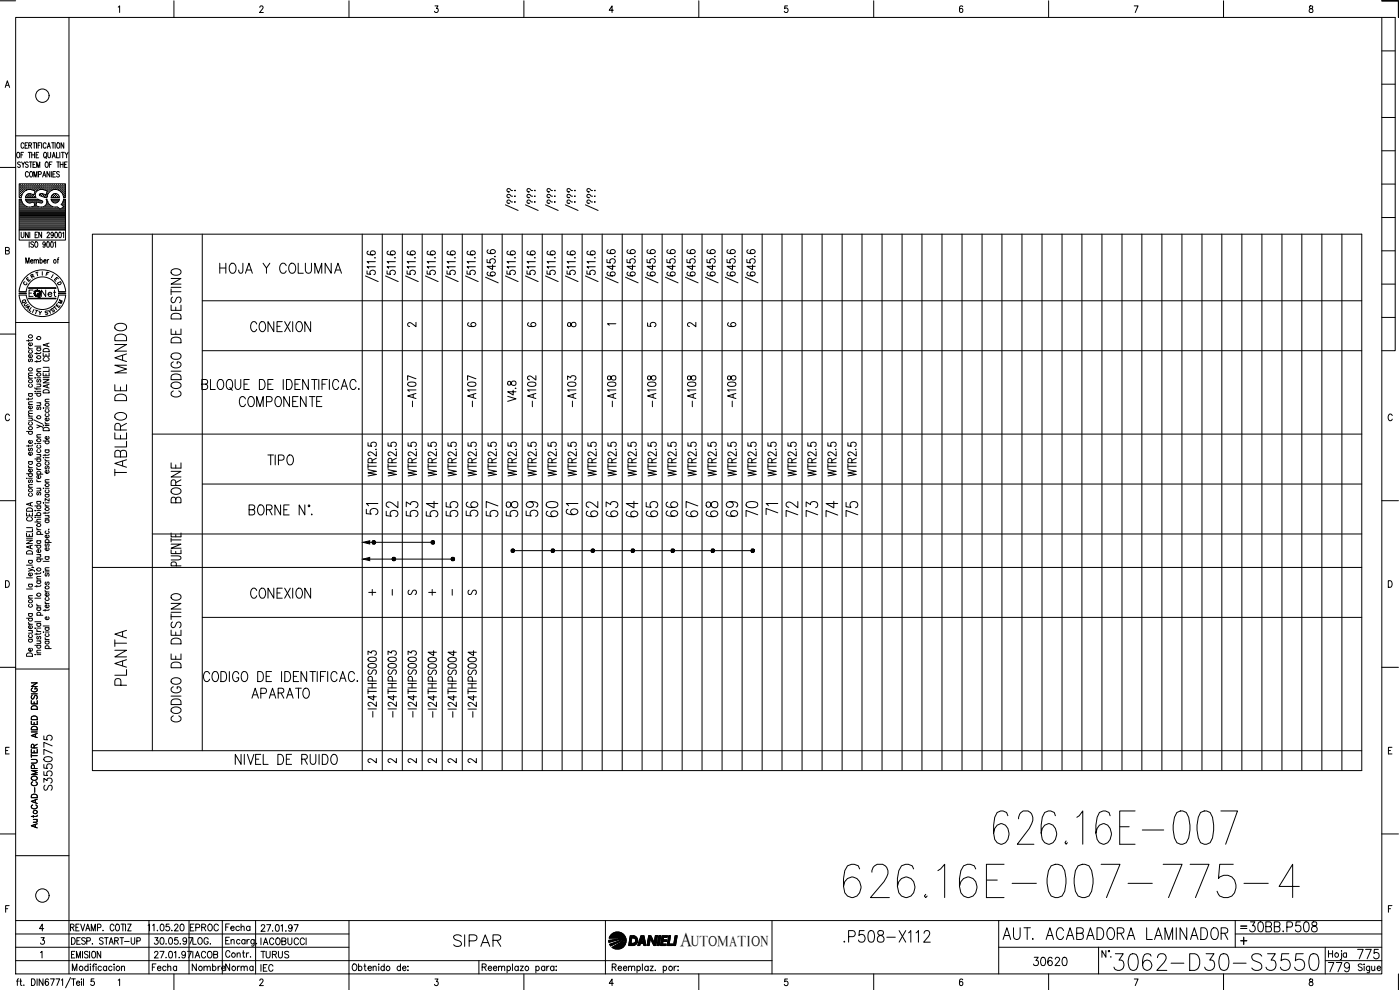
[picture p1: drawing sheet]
<svg xmlns="http://www.w3.org/2000/svg" width="420mm" height="297mm" viewBox="0 0 420 297" stroke-linecap="round" stroke-linejoin="round" font-family="sans-serif">
<defs><g id="words">
<text font-size="15.4" x="297" y="254.7">626.16E-007</text>
<text font-size="15" x="251.9" y="270.6">626.16E-007-775-4</text>
<text font-size="8.8" x="333" y="292.5">3062-D30-S3550</text>
<g font-size="7.1">
<text x="38.8" y="143.9" transform="rotate(-90 38.8 143.9)">TABLERO DE MANDO</text>
<text x="120.3" y="156.3" transform="rotate(-90 120.3 156.3)">52</text>
<text x="126.3" y="156.3" transform="rotate(-90 126.3 156.3)">53</text>
<text x="132.3" y="156.3" transform="rotate(-90 132.3 156.3)">54</text>
<text x="138.3" y="156.3" transform="rotate(-90 138.3 156.3)">55</text>
<text x="144.3" y="156.3" transform="rotate(-90 144.3 156.3)">56</text>
<text x="150.3" y="156.3" transform="rotate(-90 150.3 156.3)">57</text>
<text x="156.3" y="156.3" transform="rotate(-90 156.3 156.3)">58</text>
<text x="162.3" y="156.3" transform="rotate(-90 162.3 156.3)">59</text>
<text x="168.3" y="156.3" transform="rotate(-90 168.3 156.3)">60</text>
<text x="180.3" y="156.3" transform="rotate(-90 180.3 156.3)">62</text>
<text x="186.3" y="156.3" transform="rotate(-90 186.3 156.3)">63</text>
<text x="192.3" y="156.3" transform="rotate(-90 192.3 156.3)">64</text>
<text x="198.3" y="156.3" transform="rotate(-90 198.3 156.3)">65</text>
<text x="204.3" y="156.3" transform="rotate(-90 204.3 156.3)">66</text>
<text x="210.3" y="156.3" transform="rotate(-90 210.3 156.3)">67</text>
<text x="216.3" y="156.3" transform="rotate(-90 216.3 156.3)">68</text>
<text x="222.2" y="156.3" transform="rotate(-90 222.2 156.3)">69</text>
<text x="228.2" y="156.3" transform="rotate(-90 228.2 156.3)">70</text>
<text x="240.2" y="156.3" transform="rotate(-90 240.2 156.3)">72</text>
<text x="246.2" y="156.3" transform="rotate(-90 246.2 156.3)">73</text>
<text x="252.2" y="156.3" transform="rotate(-90 252.2 156.3)">74</text>
<text x="258.2" y="156.3" transform="rotate(-90 258.2 156.3)">75</text>
<text x="38.8" y="206.7" transform="rotate(-90 38.8 206.7)">PLANTA</text>
<text x="251.9" y="284">.P508-X112</text>
<text x="299.9" y="283.3">AUT. ACABADORA LAMINADOR</text>
</g>
<g font-size="6.6">
<text x="64.6" y="83.3">HOJA Y COLUMNA</text>
<text x="74.1" y="100.9">CONEXION</text>
<text x="79" y="140.8">TIPO</text>
<text x="108.7" y="155.6">51</text>
<text x="168.6" y="155.6">61</text>
<text x="228.6" y="155.6">71</text>
<text x="134.8" y="285">SIPAR</text>
</g>
<g font-size="6.2">
<text x="55" y="120.3" transform="rotate(-90 55 120.3)">CODIGO DE DESTINO</text>
<text x="70.6" y="123.1">COMPONENTE</text>
<text x="197.9" y="123.1" transform="rotate(-90 197.9 123.1)">-A108</text>
<text x="221.9" y="123.1" transform="rotate(-90 221.9 123.1)">-A108</text>
<text x="55" y="152" transform="rotate(-90 55 152)">BORNE</text>
<text x="74.1" y="180.6">CONEXION</text>
<text x="74.4" y="210.6">APARATO</text>
<text x="55" y="217.7" transform="rotate(-90 55 217.7)">CODIGO DE DESTINO</text>
<text x="373.9" y="280.8">30BB.P508</text>
<text x="397.6" y="292.8">779</text>
<text x="406" y="288.9">775</text>
</g>
<text font-size="5.9" x="204.2" y="283.7">A</text>
<g font-size="5.7">
<text x="125.6" y="123.1" transform="rotate(-90 125.6 123.1)">-A107</text>
<text x="143.6" y="123.1" transform="rotate(-90 143.6 123.1)">-A107</text>
<text x="161.6" y="123.1" transform="rotate(-90 161.6 123.1)">-A102</text>
<text x="173.6" y="123.1" transform="rotate(-90 173.6 123.1)">-A103</text>
<text x="185.6" y="123.1" transform="rotate(-90 185.6 123.1)">-A108</text>
<text x="209.5" y="123.1" transform="rotate(-90 209.5 123.1)">-A108</text>
<text x="16.6" y="238.5" transform="rotate(-90 16.6 238.5)">S3550775</text>
<text x="309" y="291">30620</text>
</g>
<g font-size="5.3">
<text x="11.3" y="90.3">Net</text>
<text x="55.7" y="280.5">EPROC</text>
<text x="56.4" y="292.5">Nombre</text>
<text x="66.7" y="292.5">Norma</text>
</g>
<g font-size="4.9">
<text x="109.4" y="179.9">+</text>
<text x="127.4" y="179.9">+</text>
<text x="56.8" y="288.6">IACOB</text>
<text x="77.3" y="288.6">TURUS</text>
</g>
<g font-size="4.4">
<text x="16.2" y="92.4">M</text>
<text x="121.4" y="179.6">S</text>
<text x="139.3" y="179.6">S</text>
<text x="207.4" y="283.7">UTOMATION</text>
</g>
<g font-size="4">
<text x="8.1" y="84.7">R</text>
<text x="15.9" y="86.8">D</text>
<text x="5.3" y="92.1">Q</text>
<text x="14.1" y="94.9">S</text>
<text x="15.5" y="93.5">E</text>
<text x="121" y="99.1">2</text>
<text x="139" y="99.1">6</text>
<text x="157" y="99.1">6</text>
<text x="169" y="99.1">8</text>
<text x="193" y="99.1">5</text>
<text x="205" y="99.1">2</text>
<text x="217" y="99.1">6</text>
<text x="109.4" y="230">2</text>
<text x="115.4" y="230">2</text>
<text x="121.4" y="230">2</text>
<text x="127.4" y="230">2</text>
<text x="133.3" y="230">2</text>
<text x="139.3" y="230">2</text>
</g>
<text font-size="3.5" x="371.1" y="279.8">=</text>
<text font-size="3.1" x="181" y="98.8">1</text>
</g></defs>
<!-- layer: XR-FG100|CART -->
<g fill="none" stroke="#000" stroke-width=".3">
<path d="M0 .2h4.7M4.7 5.2h410v287h-410zM20.7 5.2v287M35.5 2.1l.4-.3v2M52.2 .2v5M78 2.2l.1-.4a.54 .54 0 0 1 .8 .2 .54 .54 0 0 1-.2 .8l-.8 1h1.1M104.7 .2v5M130.6 1.8h.8l-.4 .7a.6 .6 0 0 1 .4 1 .6 .6 0 0 1-1-.1M157.2 .2v5M184.1 3.1h-1.3l.9-1.3v2M209.7 .2v5M236.3 1.8h-.8v.8a.62 .62 0 0 1 .9 0 .62 .62 0 0 1-.1 .9 .62 .62 0 0 1-.9-.1"/>
<path d="M262.2 .2v5M288.9 2l-.5-.2a1.17 1.17 0 0 0 .1 2 .6 .6 0 0 0 .5-.9 .6 .6 0 0 0-1-.1v.3M314.7 .2v5M340.4 1.8h1.1l-.8 2M367.2 .2v5M393.1 1.8v.6a.82 .82 0 0 1 .8 .4 .82 .82 0 0 1 0 .9 .65 .65 0 0 1-1-.5 .65 .65 0 0 1 .8-.7l.3-.3-.1-.4zM414.7 .2h5v5M414.7 5.2h4v100h-4M414.7 15.3h4M1.6 26.2l.6-2 .7 2M1.8 25.6h.8M414.7 35.2h4"/>
<path d="M414.7 25.3h4M0 50.2h4.7M4.7 40.8h16M5.3 45.7a.86 .86 0 0 1 .6 .8 .86 .86 0 0 1-.6 .9 1.14 1.14 0 0 1 0-1.7zM5.9 57.1h.1M5.9 56.4h.1M5.9 55.8h.1M5.9 57.7h.1M5.9 58.3h.1M5.9 59h.1M5.9 59.9h.4M6.1 57.4h.1"/>
<path d="M6.1 56.8h.1M6.1 56.1h.1M6.1 55.5h.1M6.1 58h.1M6.1 58.7h.1M6.1 48.8l-.5-.2-.3 .2v.3a.7 .7 0 0 1 .7 1.1h-.4l-.3-.2M6.1 55.4v.2M6.1 56v.2M6.1 56.7v.1M6.1 57.3v.2M6.1 57.9v.2M6.1 58.6v.1"/>
<path d="M6.3 46.5h.5M6.4 59.3h-.6v-4.2h13.8v4.2h-.6M6.4 59.8h-.6v9.2h13.8v-9.2h-.6M6.4 57.1h.2M6.4 56.4h.2M6.4 55.8h.2M6.4 57.7h.2M6.4 58.3h.1M6.4 59.7l.6 1.5 .9 .7M6.5 48.6l.4 .7 .5-.7M6.5 55.7v.2M6.5 56.4v.1"/>
<path d="M6.5 57v.1M6.5 57.6v.2M6.5 58.3v.1M6.7 57.4h.2M6.7 56.8h.2M6.7 56.1h.2M6.7 55.5h.2M6.8 55.4v.2M6.8 56v.2M6.8 56.7v.1M6.8 57.3v.2M6.9 49.3v.9"/>
<path d="M7 57.1h.2M7 56.4h.2M7 55.8h.2M7.1 45.7h-.8v1.7M7.1 55.7v.2M7.1 56.4v.1M7.1 57v.1M7.2 43.2a.47 .47 0 0 0-.6-.4 .47 .47 0 0 0-.3 .7v.3a.47 .47 0 0 0 .3 .7 .47 .47 0 0 0 .6-.4M7.3 56.8h.2M7.3 56.1h.2M7.3 55.5h.2M7.4 55.4v.2"/>
<path d="M7.4 56v.2M7.4 56.7v.1M7.5 43.6h.5M7.6 59.3h3.2M7.6 59.8h3.7M7.6 59.7l.3 .7 .7 .5 1.6-.3 .3 1.2-1.4 .3-1.2-.2M7.7 57.1h.1M7.7 56.4h.1M7.7 55.8h.1M7.7 55.7v.2M7.7 56.4v.1M7.7 57v.1"/>
<path d="M7.7 59.9h3.7M7.8 59h.1M7.9 57l1.2-.1 1.4 .4-.3 1.1-1.6-.3-.7 .5-.3 .6M7.9 57.1l-.9 .7-.6 1.4M8 56.8h.1M8 56.1h.1M8 55.5h.1M8 58.7h.1M8 55.4v.2M8 56v.2M8 56.7v.1M8 58.6v.1"/>
<path d="M8.3 42.8h-.8v1.7h.8M8.3 56.4h.2M8.3 55.8h.2M8.3 59h.2M8.3 58.3h.2M8.4 55.7v.2M8.4 56.4v.1M8.4 58.3v.1M8.4 58.9v.1M8.5 48.8a.42 .42 0 0 0-.7-.2 .42 .42 0 0 0 .1 .7l.4 .1a.43 .43 0 0 1 .1 .7 .43 .43 0 0 1-.7-.1M8.5 45.7h.8M8.5 51.8a.47 .47 0 0 0-.6-.3 .47 .47 0 0 0-.3 .6v.4a.47 .47 0 0 0 .3 .6 .47 .47 0 0 0 .6-.4"/>
<path d="M8.6 56.8h.2M8.6 56.1h.2M8.6 55.5h.2M8.6 58.7h.2M8.6 43.6l.8-.1v-.6l-.8-.1v1.7M8.7 55.4v.2M8.7 56v.2M8.7 56.7v.1M8.7 58.6v.1M8.8 48.6h.9M8.9 45.7v1.7M8.9 56.4h.2"/>
<path d="M8.9 55.8h.2M8.9 58.3h.2M8.9 59h.2M9 55.7v.2M9 56.4v.1M9 58.3v.1M9 58.9v.1M9.1 43.6l.4 .9M9.1 51.5h.1a.88 .88 0 0 1 .6 .8 .88 .88 0 0 1-.6 .8 1.09 1.09 0 0 1-.1-1.6zM9.2 56.8h.2M9.2 56.1h.2M9.2 55.5h.2"/>
<path d="M9.2 58.7h.2M9.2 48.6v1.6M9.3 55.4v.2M9.3 56v.2M9.3 56.7v.1M9.3 58.6v.1M9.5 46.5h.9M9.5 45.7v1.7M9.6 56.4h.1M9.6 55.8h.1M9.6 59h.1M9.7 58.4h.1"/>
<path d="M9.7 55.7v.2M9.7 56.4v.1M9.7 58.9v.1M9.9 56.8h.1M9.9 56.1h.1M9.9 55.5h.1M9.9 58.7h.1M9.9 49.3h.5M9.9 42.8h.8M9.9 55.4v.2M9.9 56v.2M9.9 56.7v.1"/>
<path d="M9.9 58.6v.1M10.2 53.1v-1.6l.4 1.6 .5-1.6v1.6M10.2 57.1h.2M10.2 56.4h.2M10.2 55.8h.2M10.2 59h.2M10.3 42.8v1.7M10.3 55.7v.2M10.3 56.4v.1M10.3 57v.1M10.3 58.9v.1M10.3 58.3h.1"/>
<path d="M10.4 45.7v1.7M10.5 56.8h.2M10.5 56.1h.2M10.5 55.5h.2M10.6 55.4v.2M10.6 56v.2M10.6 56.7v.1M10.6 57.4h.1M10.7 48.6h-.8v1.6h.8M10.8 57.1h.2M10.8 56.4h.2M10.8 55.8h.2"/>
<path d="M10.8 46.5h.5M10.9 55.7v.2M10.9 56.4v.1M10.9 57v.1M11 42.8v1.7M11 50.2v-1.6l.5 1.6 .4-1.6v1.6M11.1 56.8h.2M11.1 56.1h.2M11.1 55.5h.2M11.2 55.4v.2M11.2 56v.2M11.2 56.7v.1"/>
<path d="M11.3 57.2a1.46 1.46 0 0 0-.5 2M11.4 59.8l.2 .1M11.4 43.6h.5M11.5 56.4h.1M11.5 55.8h.1M11.6 52.3l.7-.1v-.7h-.7v1.6M11.6 55.7v.2M11.6 56.4v.1M11.6 59.9l.9 .3M11.6 45.7h-.8v1.7h.8M11.8 56.8h.1M11.8 56.1h.1"/>
<path d="M11.8 55.5h.1M11.9 55.4v.2M11.9 56v.2M11.9 56.7v.1M11.9 58.3l.1 .4M11.9 58.7l1 .3M12 58.2h-.1M12.1 56.4h.2M12.1 55.8h.2M12.1 58.3h.2M12.2 42.8h-.8v1.7M12.2 55.7v.2"/>
<path d="M12.2 56.4v.1M12.2 58.3v.1M12.4 56.8h.2M12.4 56.1h.2M12.4 55.5h.2M12.4 58.7h.2M12.5 42.8v1.7M12.5 55.4v.2M12.5 56v.2M12.5 56.7v.1M12.5 58.6v.1M12.7 56.4h.2"/>
<path d="M12.7 55.8h.2M12.7 58.3h.2M12.8 53.1l.5-1.6 .5 1.6M12.8 55.7v.2M12.8 56.4v.1M12.8 58.3v.1M12.9 58.1l-.9 .1M13 59l1.1 .3M13 52.6h.6M13 56.8h.2M13 56.1h.2M13 55.5h.2"/>
<path d="M13 58.7h.2M13.1 55.4v.2M13.1 56v.2M13.1 56.7v.1M13.1 58.6v.1M13.2 57l1 .3-.4 1.1-1-.2M13.2 57l-1-.1-.9 .3M13.3 45.8l.1-.1a.86 .86 0 0 1 .6 .8 .86 .86 0 0 1-.6 .9 1.2 1.2 0 0 1-.1-1.6zM13.4 56.4h.1M13.4 55.8h.1M13.4 59h.1M13.5 55.7v.2"/>
<path d="M13.5 56.4v.1M13.5 58.9v.1M13.6 47l.4 .5M13.7 56.8h.1M13.7 56.1h.1M13.7 55.5h.1M13.7 58.7h.1M13.8 48.7l.1-.1a.86 .86 0 0 1 .6 .8 .86 .86 0 0 1-.6 .8 1.2 1.2 0 0 1-.1-1.5zM13.8 55.4v.2M13.8 56v.2M13.8 56.7v.1M13.8 58.6v.1"/>
<path d="M13.8 43.2a.47 .47 0 0 0-.5-.4 .47 .47 0 0 0-.3 .7v.3a.47 .47 0 0 0 .3 .7 .47 .47 0 0 0 .5-.4M14 59h.1M14 57.1h.2M14 56.4h.2M14 55.8h.2M14 58.3h.2M14.1 59.8h-.2a1.59 1.59 0 0 1-1.3 2.3M14.1 55.7v.2M14.1 56.4v.1M14.1 57v.1M14.1 58.3v.1M14.1 59.7l.6 1.5 .9 .7"/>
<path d="M14.1 57.7h.1M14.2 44.5l.4-1.7 .5 1.7M14.3 57.4h.2M14.3 56.8h.2M14.3 56.1h.2M14.3 55.5h.2M14.4 45.7v1.2l.3 .5 .5-.5v-1.2M14.4 43.9h.5M14.4 57.9l-.1 .1M14.4 55.4v.2M14.4 56v.2M14.4 56.7v.1"/>
<path d="M14.4 57.3v.2M14.6 57.1h.2M14.6 56.4h.2M14.6 55.8h.2M14.7 55.7v.2M14.7 56.4v.1M14.7 57v.1M14.8 49.3h.5M14.9 51.5v1.6l-.8-1.6v1.6M14.9 56.8h.2M14.9 56.1h.2M14.9 55.5h.2"/>
<path d="M15 55.4v.2M15 56v.2M15 56.7v.1M15.3 57.1h.1M15.3 56.4h.2M15.3 55.8h.2M15.3 59.3h2.5M15.3 59.8h2.5M15.3 59.7l.4 .8M15.4 55.7v.2M15.4 56.4v.1M15.4 51.5v1.6"/>
<path d="M15.5 59.9h2.2M15.5 42.8h.8M15.6 56.8h.1M15.6 56.1h.1M15.6 55.5h.1M15.6 57a2.53 2.53 0 0 1 3.5 2.2M15.6 48.6h-.8v1.6M15.6 57.1l-.9 .7-.6 1.4M15.7 47.4l.4-1.7 .5 1.7M15.7 55.4v.2M15.7 56v.2M15.7 56.7v.1"/>
<path d="M15.7 58.5l-.4 .7M15.7 58.5a1.23 1.23 0 0 1 1.3-.3 1.23 1.23 0 0 1 .8 1M15.7 58.7h.1M15.8 46.8h.6M15.9 52.2h.4M15.9 56.4h.2M15.9 55.8h.2M15.9 59h.2M15.9 42.8v1.7M16 55.7v.2M16 56.4v.1M16 58.4h.1"/>
<path d="M16 58.9v.1M16 58.3h.1M16.2 56.8h.2M16.2 56.1h.2M16.2 55.5h.2M16.2 58.7h.2M16.3 55.4v.2M16.3 56v.2M16.3 56.7v.1M16.3 58.6v.1M16.6 56.4h.1M16.6 55.8h.1"/>
<path d="M16.6 58.3h.1M16.6 59h.1M16.6 42.8v1.7M16.6 51.5h-.7v1.6h.7M16.6 55.7v.2M16.6 56.4v.1M16.6 58.3v.1M16.6 58.9v.1M16.8 56.8h.2M16.8 56.1h.2M16.8 55.5h.2M16.8 58.7h.2"/>
<path d="M16.9 55.4v.2M16.9 56v.2M16.9 56.7v.1M16.9 58.6v.1M17 45.7v1.7h.7M17 48.6h.8M17.1 43l.3-.2a.86 .86 0 0 1 .6 .9 .86 .86 0 0 1-.6 .8l-.4-.7zM17.2 56.4h.2M17.2 55.8h.2M17.2 59h.2M17.3 55.7v.2M17.3 56.4v.1"/>
<path d="M17.3 58.9v.1M17.4 48.6v1.6M17.5 56.8h.2M17.5 56.1h.2M17.5 55.5h.2M17.6 55.4v.2M17.6 56v.2M17.6 56.7v.1M17.8 51.7l-.3-.2-.5 .2 .1 .4 .7 .5-.3 .5-.5-.2M17.8 57.1h.2M17.8 56.4h.2M17.8 55.8h.2"/>
<path d="M17.8 59.7a1.24 1.24 0 0 1-.8 1.1 1.24 1.24 0 0 1-1.3-.3M17.9 55.7v.2M17.9 56.4v.1M17.9 57v.1M17.9 45.7v1.7M18.1 49.3h.8M18.1 48.6v1.6M18.1 56.8h.2M18.1 56.1h.2M18.1 55.5h.2M18.2 57.3l.1 .1M18.2 55.4v.2"/>
<path d="M18.2 56v.2M18.2 56.7v.1M18.4 45.7h.9M18.5 57.1h.1M18.5 56.4h.1M18.5 55.8h.1M18.5 57.6l.1 .1M18.5 55.7v.2M18.5 56.4v.1M18.5 57v.1M18.8 57.4h.1M18.8 56.8h.1"/>
<path d="M18.8 56.1h.1M18.8 55.5h.1M18.8 58h.1M18.8 45.7v1.7M18.8 55.4v.2M18.8 56v.2M18.8 56.7v.1M18.8 57.3v.2M18.8 57.9v.2M18.9 48.6v1.6M19.1 59.7l-.7 1.6 .7 .8M19.1 57.1h.2"/>
<path d="M19.1 56.4h.2M19.1 55.8h.2M19.1 57.7h.2M19.1 58.3h.2M19.1 42.8v1.7l-.8-1.7v1.7M19.1 59h.2M19.1 59.9h.5M19.2 55.7v.2M19.2 56.4v.1M19.2 57v.1M19.2 57.6v.2M19.2 58.3v.1"/>
<path d="M19.2 58.9v.1M19.4 57.4h.2M19.4 56.8h.2M19.4 56.1h.2M19.4 55.5h.2M19.4 58h.2M19.4 58.7h.2M19.4 49.3h.5M19.5 45.7l.5 .8 .4-.8M19.5 55.4v.2M19.5 56v.2M19.5 56.7v.1"/>
<path d="M19.5 57.3v.2M19.5 57.9v.2M19.5 58.6v.1M20 46.5v.9M20.2 48.6h-.8v1.6h.8M414.7 55.2h4M414.7 45.2h4M1.7 75.2l.9-.1 .2-.3-.2-.5-.9-.1v2l1-.1 .1-.5-.4-.4M5.8 69v3h13.8v-3M5.9 65.3h13.7M5.9 64.7h13.7M5.9 64.4h13.7"/>
<path d="M5.9 64h13.7M5.9 63.7h13.7M5.9 63.4h13.7M5.9 63.1h13.7M5.9 62.8h12M5.9 62.5h11.7M5.9 62.1h2.3M5.9 61.8h1.6M5.9 61.5h1.2M5.9 61.2h.9M5.9 60.9h.7M5.9 60.6h.6"/>
<path d="M5.9 60.2h.4M5.9 65h13.7M5.9 65.6h13.7M5.9 65.9h13.7M5.9 66.3h13.7M5.9 66.6h13.7M5.9 66.9h13.7M5.9 67.2h13.7M5.9 67.5h13.7M5.9 67.8h13.7M5.9 68.2h13.7M5.9 68.5h13.7"/>
<path d="M5.9 68.8h13.7M6.3 69.7l.1 1.4 .3 .2 .5-.4v-1.2M7.7 79v-1.7l.6 1.7 .4-1.7v1.7M7.9 60.2h4.5M8.2 60.6h1.6M8.5 69.7v1.6l-.8-1.6v1.6M8.8 72.5v1.7M8.9 69.7v1.6M9.2 78.3h.7l-.1-.3a.47 .47 0 0 0-.6 .1 .47 .47 0 0 0 0 .7l.3 .2 .4-.2M9.6 62.1h2M10.1 72.8l-.3-.3-.6 .3 .2 .4 .7 .5-.3 .5-.6-.3M10.2 78.2l.3-.3 .3 .1 .1 1"/>
<path d="M10.2 77.9v1.1M10.3 60.6h.7M10.4 60.9h.5M10.4 61.2h.4M10.5 61.8h.3M10.5 61.5h.2M10.5 70.5h.5M10.8 72.5a.86 .86 0 0 1 .6 .9 .86 .86 0 0 1-.6 .8 1.14 1.14 0 0 1 0-1.7zM10.9 78.2l.3-.3 .3 .1 .1 1M11.3 69.7h-.8v1.6h.8M11.4 60.6h1.3M12 78.1l.1-.1a.48 .48 0 0 1 .6 .4 .48 .48 0 0 1-.6 .5l-.1-.1"/>
<path d="M12 77.3v1.7M12.5 69.7v1.6l-.9-1.6v1.6M12.6 60.2l.2 .2-.2 .5-1.6-.3-.2 1.2 1.8 .3M13 62.1h2.8M13.1 78.3h.7l-.1-.3a.46 .46 0 0 0-.6 .5 .46 .46 0 0 0 .7 .3M13.5 61.8h1.7M13.6 73.1l-.2 .4a.45 .45 0 0 1-.6-.4 .45 .45 0 0 1 .6-.5l.1 1.3-.2 .3-.4-.3M13.8 61.5h1M14 61.2h.5M14.1 60.9h.2M14.1 70l.3-.3 .4 .3-.7 1.3h.8M14.1 60.6h.1"/>
<path d="M14.2 72.6l.2-.1a.96 .96 0 0 1 0 1.7l-.3-.3zM14.2 77.9v1.1M14.6 77.9l-.4 .4M15.4 72.6l.1-.1a.96 .96 0 0 1 0 1.7l-.3-.3zM15.6 60.2h1.9M15.6 61.9l.6 .2a1.41 1.41 0 0 1 1.8 .6l1.1-.6M15.9 60.6h1.4M16 70.2l-.2 .4a.45 .45 0 0 1-.6-.4 .45 .45 0 0 1 .6-.4l.2 1.2-.3 .3-.4-.2M16.4 72.8l.3-.3v1.7M16.6 69.8l.2-.1a.92 .92 0 0 1 .5 .8 .92 .92 0 0 1-.5 .8l-.3-.3zM17.2 77.9h.4M17.7 77.3l-.3 .4v1.3"/>
<path d="M17.8 69.8l.1-.1a.96 .96 0 0 1 0 1.6l-.2-.3zM18.1 62.8h1.5M18.6 61.2h1M18.7 62.5h.9M18.7 61.5h.9M18.8 70l.3-.3v1.6M18.8 60.9h.8M19 60.6h.6M19 61.8h.6M19.1 60.2h.5M19.3 62.1h.3M414.7 75.3h4"/>
<path d="M414.7 65.3h4M4.7 96.8h16M5.7 88.5a7 7 0 0 0 7 6.5 7 7 0 0 0 7-6.5M5.7 87.5a7 7 0 0 1 7-6.5 7 7 0 0 1 7 6.5M5.8 87.5h2M7.9 88.5a4.9 4.9 0 0 0 4.8 4.4 4.9 4.9 0 0 0 4.9-4.4M7.9 87.5a4.9 4.9 0 0 1 4.8-4.4 4.9 4.9 0 0 1 4.9 4.4M8.6 89.5h8.2M8.6 89.6h8.2M8.7 89.6h8M8.7 86.4h8M9.9 87h-1.2v1.9h1.2"/>
<path d="M10.2 92.8l-.5 1M10.7 93l.6 .2M11 93.2l-.3 .9M11.7 93.3l.3 .6 .5-.4M12 93.9v.5M12.7 81.5v1.1M14 82.2h.4M14.7 81.8l-.6-.2-.3 1.1M16.8 86.3h-8.2v.2h8.2M414.7 95.2h4M414.7 85.2h4M0 100.2h4.7"/>
<path d="M8.6 104.1v.4l.5 .2M8.6 101.9v.5M8.6 119.5v.5M8.6 118.1h1.1M8.6 113.5h1.1M8.6 104.7h1.1M8.8 118.1a.49 .49 0 0 0 0 .7 .49 .49 0 0 0 .7 0 .49 .49 0 0 0 0-.7M8.8 115.3a.51 .51 0 0 0 0 .7 .51 .51 0 0 0 .7 0 .51 .51 0 0 0 0-.7M8.8 107.7l-.2 .3v.5h.4l.2-.7 .3-.1 .2 .3-.2 .5M8.8 105.1a.51 .51 0 0 0 0 .7 .51 .51 0 0 0 .7 0 .51 .51 0 0 0 0-.7M9.5 106.4a.5 .5 0 0 1 .1 .8 .5 .5 0 0 1-.8 0 .5 .5 0 0 1 .1-.8h.2v.9M9.5 102.9a.5 .5 0 0 1 .1 .7 .5 .5 0 0 1-.8 0 .5 .5 0 0 1 .1-.7h.2v.8"/>
<path d="M9.7 119.4v.3h-1.7M9.7 112.7l-1.1 .1v.3l.3 .4M9.7 111.9l-1.1 .1v.3l.3 .4M9.7 101.8l-.3 .4h-1.4M10.5 117.4h.1zM10.5 116.3l.3 .4h1.4M10.5 113.4h.1zM10.5 118h1.7M10.5 103.9h1.7M11 105.8v.5M11 108.2v.5M11 116.4v.5"/>
<path d="M11 117.4h1.2M11 115.3h1.2M11 113.4h1.2M11 111.4h1.2M11 104.4h1.2M11.3 118a.51 .51 0 0 0 0 .7 .51 .51 0 0 0 .7 0 .51 .51 0 0 0 0-.7M11.3 113.9l-.3 .3 .1 .4h.4l.2-.7h.3l.2 .3-.2 .5M11.3 104.4a.51 .51 0 0 0 0 .7 .51 .51 0 0 0 .7 0 .51 .51 0 0 0 0-.7M11.9 115.3l.3 .3-.1 .4-1.1 .1M12.2 110.6l-1.1 .1-.1 .4 .4 .3M12.2 108.1l-.3 .4h-1.4M12.2 105.7l-.3 .4h-1.4"/>
<path d="M13 113.9h1.7l-1.7 1h1.7M13 111.9v.9h1.7v-.9M13 105.9v1h1.7v-1M13 113.3h1.7M13 110.2h1.7M13 117.2a.96 .96 0 0 1 1.1-.3 .96 .96 0 0 1 .6 1h-1.7zM13 104.8a.96 .96 0 0 1 1.1-.2 .96 .96 0 0 1 .6 .9h-1.7zM13.4 107.3a.54 .54 0 0 0-.4 .7 .54 .54 0 0 0 .6 .4h.5a.54 .54 0 0 0 .6-.4 .54 .54 0 0 0-.4-.7M13.8 106.3v.6M13.8 112.2v.6M14.1 103.2v.6M14.1 115.5v.7"/>
<path d="M14.7 119.8l-1.1 .1-.1 .3 .4 .4M14.7 115.3l-1.7 .6 1.7 .5M14.7 110.6v.8h-1.7M14.7 102.9l-1.7 .6 1.7 .5M2.8 124.7a.63 .63 0 0 0-.7-.5 .63 .63 0 0 0-.5 .8v.5a.63 .63 0 0 0 .5 .7 .63 .63 0 0 0 .7-.4M8 129.4h1.7M8.6 139.7v.4l.5 .2M8.6 138.5h1.1M8.6 133.5v.6M8.6 125.5h1.1M8.6 124.9h1.1M8.6 121.4h1.1"/>
<path d="M8.8 138.5a.49 .49 0 0 0 0 .7 .49 .49 0 0 0 .7 0 .49 .49 0 0 0 0-.7M8.8 134.5l-.2 .3v.4h.4l.2-.6 .3-.1 .2 .3-.2 .5M8.8 129.4a.51 .51 0 0 0 0 .8 .51 .51 0 0 0 .7 0 .51 .51 0 0 0 0-.8M8.8 126.7a.49 .49 0 0 0 0 .7 .49 .49 0 0 0 .7 0 .49 .49 0 0 0 0-.7M9.4 125.5l.3 .3v.4l-1.1 .1M9.5 135.7a.5 .5 0 0 1 .1 .7 .5 .5 0 0 1-.8 0 .5 .5 0 0 1 .1-.7h.2v.9M9.5 132.2a.5 .5 0 0 1 .1 .7 .5 .5 0 0 1-.8 0 .5 .5 0 0 1 .1-.7h.2v.8M9.5 121.8l.2 .1a.53 .53 0 0 1-.6 .8 .53 .53 0 0 1-.4-.8l.4-.1v.9M9.7 133.5v.3h-1.7M9.7 124.1h-1.1v.4l.3 .4M9.7 123.3h-1.1v.4l.3 .4M9.7 120.6h-1.1v.4l.3 .4"/>
<path d="M10.1 126l2.8 1.3M10.5 133.1h.1zM10.5 137.7h1.7M11 127.5l1.2 .4-1.2 .4M11 136.4h1.2M11 133.1h1.2M11 131.2h1.2M11 120.8h1.2M11.3 137.7a.49 .49 0 0 0 0 .7 .49 .49 0 0 0 .7 0 .49 .49 0 0 0 0-.7M11.3 134.9a.51 .51 0 0 0 0 .7 .51 .51 0 0 0 .7 0 .51 .51 0 0 0 0-.7M11.3 133.6a.51 .51 0 0 0 0 .7 .51 .51 0 0 0 .7 0 .51 .51 0 0 0 0-.7M11.3 122.1l-.3 .3 .1 .4h.4l.2-.6 .3-.1 .2 .3-.2 .5"/>
<path d="M11.9 136.4l.3 .3-.1 .4-1.1 .1M11.9 120.8l.3 .4-.1 .4-1.1 .1M12.2 130.4l-1.1 .1-.1 .3 .4 .4M12.2 127.9l.6 .2 .1 .3M13 137.3h.1zM13 127.7h.1zM13 122.4h.1zM13 132.3h1.7M13 128.5a.96 .96 0 0 1 1.1-.3 .96 .96 0 0 1 .6 1h-1.7zM13.5 137.7l.1 .4 .5 .2M13.5 126.6l.1 .4 .5 .2M13.5 136.3v.5"/>
<path d="M13.5 138.3h1.2M13.5 137.3h1.2M13.5 135h1.2M13.5 127.7h1.2M13.5 127.2h1.2M13.5 122.4h1.2M13.5 120.6h1.2M13.8 140l-.3 .2 .3 .5 .4-.7h.4l.1 .4-.2 .3M13.8 138.7l-.2 .1a.52 .52 0 0 0 .6 .8 .52 .52 0 0 0 .3-.9M13.8 135l-.2 .1a.52 .52 0 0 0 .6 .7 .52 .52 0 0 0 .3-.8M13.8 132.3l-.2 .1a.52 .52 0 0 0 .6 .8 .52 .52 0 0 0 .3-.9M13.8 124.1l-.2 .2a.52 .52 0 0 0 .6 .7 .52 .52 0 0 0 .3-.9"/>
<path d="M13.8 122.9a.49 .49 0 0 0 0 .7 .49 .49 0 0 0 .7 0 .49 .49 0 0 0 0-.7M14.5 131l.1 .1a.52 .52 0 0 1-.5 .7 .52 .52 0 0 1-.4-.8h.4v.8M14.5 125.4l.1 .1a.52 .52 0 0 1-.5 .8 .52 .52 0 0 1-.4-.8l.4-.1v.9M14.7 136.3l-.3 .3h-1.4M417.8 124.7a.63 .63 0 0 0-.7-.5 .63 .63 0 0 0-.5 .8v.5a.63 .63 0 0 0 .5 .7 .63 .63 0 0 0 .7-.4M0 150.2h4.7M8 160v.9h1.7v-.9M8 153.9v.9h1.7v-.9M8 143.5h.1zM8 158.3h1.7M8 142.1h1.7M8 152.7a.96 .96 0 0 1 1.2-.3 .96 .96 0 0 1 .5 1h-1.7z"/>
<path d="M8.4 155.2a.56 .56 0 0 0-.4 .7 .56 .56 0 0 0 .6 .4h.5a.56 .56 0 0 0 .6-.4 .56 .56 0 0 0-.4-.7M8.6 146.2h1.1M8.6 143.5h1.1M8.6 140.3h1.1M8.8 148a.51 .51 0 0 0 0 .8 .51 .51 0 0 0 .7 0 .51 .51 0 0 0 0-.8M8.8 144l-.2 .3v.5h.4l.2-.7 .3-.1 .2 .3-.2 .5M8.8 142.1a.49 .49 0 0 0 0 .7 .49 .49 0 0 0 .7 0 .49 .49 0 0 0 0-.7M8.8 154.2v.6M9.1 150.9v.8M9.5 140.7a.5 .5 0 0 1 .1 .8 .5 .5 0 0 1-.8 0 .5 .5 0 0 1 .1-.8h.2v.9M9.7 158.7v.8h-1.7M9.7 150.7l-1.7 .6 1.7 .6"/>
<path d="M9.7 145.4l-1.1 .1v.3l.3 .4M10.5 153.2h.1zM10.5 154.7h1.7M10.5 156.6h1.7M10.5 151.8h1.7M10.5 155.2h.1M11 158.4l.1 .3 .5 .2M11 144l.1 .3 .5 .2M11 140.3l.1 .4 .5 .2M11 146.5h1.2M11 158.9h1.2M11 155.2h1.2"/>
<path d="M11 153.2h1.2M11 150.4h1.2M11 144.5h1.2M11 142.3h1.9M11 140.9h1.2M11.3 154.7a.51 .51 0 0 1 0-.8 .51 .51 0 0 1 .7 0 .51 .51 0 0 1 0 .8M11.3 151.8a.51 .51 0 0 0 0 .7 .51 .51 0 0 0 .7 0 .51 .51 0 0 0 0-.7M11.3 150.4a.49 .49 0 0 0 0 .7 .49 .49 0 0 0 .7 0 .49 .49 0 0 0 0-.7M11.3 147.7l-.3 .3 .3 .5 .4-.7h.4l.1 .4-.2 .3M11.3 142.3a.51 .51 0 0 1 0-.8 .51 .51 0 0 1 .7 0 .51 .51 0 0 1 0 .8M11.9 146.5l.3 .3-.1 .4-1.1 .1M12 142.7a.5 .5 0 0 1 .1 .7 .5 .5 0 0 1-.8 0 .5 .5 0 0 1 .1-.7h.2v.9"/>
<path d="M12.2 155.8l-1.1 .1-.1 .3 .4 .4M13 150.9h.1zM13 146.4v.2zM13.5 151.3l.1 .3 .5 .2M13.5 153.7v.5M13.5 156h1.2M13.5 154.7h1.2M13.5 151.8h1.2M13.5 150.9h1.2M13.5 148.3h1.2M13.5 146.5h1.2M13.5 144.7h1.2"/>
<path d="M13.8 159.3l-.2 .2a.51 .51 0 0 0 .6 .6 .51 .51 0 0 0 .3-.8M13.8 156l-.2 .1a.52 .52 0 0 0 .6 .7 .52 .52 0 0 0 .3-.8M13.8 148.3l-.2 .2a.51 .51 0 0 0 .6 .7 .51 .51 0 0 0 .3-.9M13.8 147l-.2 .1a.52 .52 0 0 0 .6 .8 .52 .52 0 0 0 .3-.9M14.4 154.7l.3 .4-.1 .3-1.1 .1M14.5 141.2l.1 .1a.52 .52 0 0 1-.5 .7 .52 .52 0 0 1-.4-.7l.4-.1v.8M14.6 158.7v.1M14.7 153.6l-.3 .4h-1.4M14.7 149.6v.8l-1.2-.8v.8M14.7 143.9l-1.1 .1-.1 .3 .4 .4M414.7 150.2h5M1.7 174.2a1.01 1.01 0 0 1 1.1 1 1.01 1.01 0 0 1-1.1 1z"/>
<path d="M8 162.1h1.7l-1.7 1h1.7M8 176.7h1.7M8 173.4h1.7M8 169.6h1.7M8 161.5h1.7M8 165.5a.96 .96 0 0 1 1.2-.3 .96 .96 0 0 1 .5 1h-1.7zM8.6 170.5l1.1 .5-1.1 .4M8.6 179.5h1.1M8.6 175.3h1.1M8.6 168.1h1.1M8.8 175.3a.49 .49 0 0 0 0 .7 .49 .49 0 0 0 .7 0 .49 .49 0 0 0 0-.7M8.8 168.1a.51 .51 0 0 0 0 .8 .51 .51 0 0 0 .7 0 .51 .51 0 0 0 0-.8"/>
<path d="M8.8 160.3v.6M9.1 163.8v.7M9.5 171.9a.51 .51 0 0 1 0 .7 .51 .51 0 0 1-.7 .1 .51 .51 0 0 1-.1-.7l.4-.1v.9M9.7 170.2v.1v-.1l.4 .1M9.7 178.7l-1.1 .1v.3l.3 .4M9.7 171l.6 .2 .1 .3M9.7 163.6l-1.7 .5 1.7 .6M10.5 179.5h1.7M10.5 163.6h1.7M11 171.9v.5M11 175.6v.5M11 174.3h1.2"/>
<path d="M11 173.7h1.2M11 167.7h1.9M11 166.4h1.2M11 162.2h1.2M11 160.3h1.9M11.3 174.3l-.2 .1a.52 .52 0 0 0 .6 .7 .52 .52 0 0 0 .3-.8M11.3 167.7a.49 .49 0 0 0 0 .7 .49 .49 0 0 0 .7 0 .49 .49 0 0 0 0-.7M11.3 163.6a.51 .51 0 0 0 0 .7 .51 .51 0 0 0 .7 0 .51 .51 0 0 0 0-.7M11.3 162.2a.49 .49 0 0 0 0 .8 .49 .49 0 0 0 .7 0 .49 .49 0 0 0 0-.8M11.3 160.3a.51 .51 0 0 1 0-.7 .51 .51 0 0 1 .7 0 .51 .51 0 0 1 0 .7M11.9 166.4l.3 .3-.1 .4-1.1 .1M12 164.9a.5 .5 0 0 1 .1 .8 .5 .5 0 0 1-.8 0 .5 .5 0 0 1 .1-.8h.2v.9"/>
<path d="M12.2 175.5l-.3 .4h-1.4M12.2 173h-1.1l-.1 .4 .4 .3M12.2 171.8l-.3 .4h-1.4M13 171.6h.1zM13 168.4h1.7M13.5 177.1l.1 .3 .5 .2M13.5 177.6h1.2M13.5 171.6h1.2M13.5 171.1h1.2M13.5 167h1.2M13.5 162.8h1.9M13.8 179.3a.49 .49 0 0 0 0 .7 .49 .49 0 0 0 .7 0 .49 .49 0 0 0 0-.7"/>
<path d="M13.8 174.6l-.3 .3 .1 .4h.4l.2-.6 .3-.1 .2 .3-.2 .5M13.8 172.1l-.3 .3 .1 .4h.4l.2-.6 .3-.1 .2 .3-.2 .5M13.8 167l-.2 .2a.52 .52 0 0 0 .6 .7 .52 .52 0 0 0 .3-.9M13.8 163.2l-.3 .2 .3 .5 .4-.7h.4l.1 .4-.2 .3M13.8 162.8a.49 .49 0 0 1 0-.7 .49 .49 0 0 1 .7 0 .49 .49 0 0 1 0 .7M14.5 178a.5 .5 0 0 1 0 .7 .5 .5 0 0 1-.7 .1 .5 .5 0 0 1-.1-.7l.4-.1v.9M14.5 164.4l.1 .1a.53 .53 0 0 1-.5 .7 .53 .53 0 0 1-.4-.8h.4v.8M14.5 160.6l.1 .1a.52 .52 0 0 1-.5 .7 .52 .52 0 0 1-.4-.8h.4v.8M14.7 170.3l-1.1 .1-.1 .4 .4 .3M416.6 174.2a1.01 1.01 0 0 1 1.2 1 1.01 1.01 0 0 1-1.2 1zM8 185.5h1.7M8 196.2a.96 .96 0 0 1 1.2-.3 .96 .96 0 0 1 .5 1h-1.7z"/>
<path d="M8.6 186.7v.4l.5 .2M8.6 191.8h1.1M8.6 189.2h1.1M8.6 187.3h1.1M8.6 184.1h1.1M8.8 191.8a.51 .51 0 0 0 0 .7 .51 .51 0 0 0 .7 0 .51 .51 0 0 0 0-.7M8.8 190.4a.49 .49 0 0 0 0 .7 .49 .49 0 0 0 .7 0 .49 .49 0 0 0 0-.7M8.8 185.5a.49 .49 0 0 0 0 .7 .49 .49 0 0 0 .7 0 .49 .49 0 0 0 0-.7M8.8 184.1a.51 .51 0 0 0 0 .7 .51 .51 0 0 0 .7 0 .51 .51 0 0 0 0-.7M8.8 181.3a.51 .51 0 0 0 0 .7 .51 .51 0 0 0 .7 0 .51 .51 0 0 0 0-.7M9.4 189.2l.3 .4v.3l-1.1 .1M9.5 194.5a.5 .5 0 0 1 .1 .7 .5 .5 0 0 1-.8 0 .5 .5 0 0 1 .1-.7h.2v.9"/>
<path d="M9.5 187.7a.5 .5 0 0 1 .1 .8 .5 .5 0 0 1-.8 0 .5 .5 0 0 1 .1-.8h.2v.9M10.5 196.4h.1zM10.5 188.5h.1zM10.5 193.6h1.7M10.5 186.5h1.7M11 188.9l.1 .4 .5 .2M11 181.3l.1 .3 .5 .2M11 196.4h1.2M11 195.9h1.2M11 192.3h1.2M11 190v.5M11 189.5h1.2"/>
<path d="M11 188.5h1.2M11 187.1h1.2M11 184.6h1.9M11 182.4h1.2M11 181.8h1.2M11.3 193.6a.51 .51 0 0 0 0 .8 .51 .51 0 0 0 .7 0 .51 .51 0 0 0 0-.8M11.3 191l-.3 .2 .3 .6 .4-.8h.4l.1 .5-.2 .3M11.3 187.1a.51 .51 0 0 0 0 .7 .51 .51 0 0 0 .7 0 .51 .51 0 0 0 0-.7M11.3 184.6a.51 .51 0 0 1 0-.7 .51 .51 0 0 1 .7 0 .51 .51 0 0 1 0 .7M11.3 182.4l-.2 .1a.52 .52 0 0 0 .6 .7 .52 .52 0 0 0 .3-.8M11.9 192.3l.3 .4-.1 .3-1.1 .1M12.2 195.1h-1.1l-.1 .4 .4 .4"/>
<path d="M12.2 189.9l-.3 .4h-1.4M13 189.6h.1zM13 187.8h1.7M13.5 191.3l.1 .4 .5 .2M13.5 180.5l.1 .4 .5 .2M13.5 194.6h1.9M13.5 192.4h1.2M13.5 191.9h1.2M13.5 189.6h1.2M13.5 188.3h1.2M13.5 182.8v.5M13.5 181.1h1.2"/>
<path d="M13.8 194.6a.49 .49 0 0 1 0-.7 .49 .49 0 0 1 .7 0 .49 .49 0 0 1 0 .7M13.8 192.4l-.2 .1a.52 .52 0 0 0 .6 .7 .52 .52 0 0 0 .3-.8M13.8 190.1l-.2 .2a.52 .52 0 0 0 .6 .7 .52 .52 0 0 0 .3-.9M13.8 188.3l-.2 .2a.52 .52 0 0 0 .6 .7 .52 .52 0 0 0 .3-.9M14.5 185.1a.5 .5 0 0 1 0 .6 .5 .5 0 0 1-.7 .1 .5 .5 0 0 1-.1-.6l.4-.1v.8M14.5 181.5l.1 .1a.53 .53 0 0 1-.5 .8 .53 .53 0 0 1-.4-.8l.4-.1v.9M14.7 182.8l-.3 .3h-1.4M0 200.2h4.7M4.7 200.7h16M9.4 216.4v1h1.8v-1M9.4 210.2v1h1.8v-1M9.4 204.9h1.8l-1.8 1.1h1.8"/>
<path d="M9.4 219.6h1.8M9.4 208.2h1.8M9.5 218.2a.97 .97 0 0 1 1.1-.2 .97 .97 0 0 1 .6 1h-1.8zM9.5 215.1a.97 .97 0 0 1 1.1-.2 .97 .97 0 0 1 .6 1h-1.8zM9.5 212a.97 .97 0 0 1 1.1-.2 .97 .97 0 0 1 .6 1h-1.8zM9.7 208.6l-.3 .4 .3 .7 .4-.1 .6-1h.2l.3 .4-.3 .7M9.8 206.4a.61 .61 0 0 0-.4 .7 .61 .61 0 0 0 .7 .5h.4a.6 .6 0 0 0 .7-.6 .6 .6 0 0 0-.7-.6v.4M10.2 210.6v.6M10.2 216.8v.6M414.7 200.2h5M1.7 225.2h.6M2.8 224.2h-1.1v2h1.1"/>
<path d="M9.4 227.9h1.3l.5 .4-.3 .6-1.5 .1M9.4 224.9v1h1.8M9.4 226.7h1.8M9.4 226.2v1M9.5 238.6a.97 .97 0 0 1 1.1-.3 .97 .97 0 0 1 .6 1h-1.8zM9.5 233.2a.87 .87 0 0 1 1-.4 .87 .87 0 0 1 .6 1 .87 .87 0 0 1-1.1 .4 .87 .87 0 0 1-.5-1zM9.8 234.6a.59 .59 0 0 0-.4 .7 .59 .59 0 0 0 .7 .4h.4a.59 .59 0 0 0 .7-.4 .59 .59 0 0 0-.4-.7M10.2 224.4v-.9l-.6-.1-.2 1h1.8M10.3 230.6l-.1-1h-.6l-.2 1h1.8M11.2 239.8l-1.8 .6 1.8 .7M11.2 231.2h-1.8l1.8 .6-1.8 .6h1.8M11.2 220.1l-1.8 .6 1.8 .6"/>
<path d="M416.7 225.2h.6M417.7 224.2h-1v2h1M0 250.2h4.7M4.7 256.7h16M9.8 241.5a.59 .59 0 0 0-.4 .7 .59 .59 0 0 0 .7 .5h.4a.59 .59 0 0 0 .7-.5 .59 .59 0 0 0-.4-.7M10 245.9h1.2M10 244.7v.5M10.6 240.1v.7M10.6 247.4v.7M10.8 245.9l.4 .3-.1 .4-1.1 .1M11.2 247.2l-1.8 .6 1.8 .6M11.2 244.6l-.1 .3-1.7 .1"/>
<path d="M414.7 250.2h5M1.7 272.7h.6M2.8 271.7h-1.1v2M4.7 276.2h410M44.7 276.2v16M56.7 276.2v16M66.7 276.2v16M76.7 276.2v16M104.7 276.2v20.8M181.7 276.2v16M184 280h2.6M184.3 279.9h2.1"/>
<path d="M184.7 279.7h1.2M231.7 276.2v16M299.7 276.2v16M416.7 272.7h.6M417.7 271.7h-1v2M4.7 280.2h100M4.7 284.2h100M4.7 288.2h227M5 294.4h.5M5.6 293.7l-.3 .1-.1 .3v1.6M5.9 294.4h.6M6.2 293.7v1.6l.1 .3 .3 .1"/>
<path d="M7.2 295.5v.1M9.4 293.7a1 1 0 0 1 1.2 1 1 1 0 0 1-1.2 1zM11.1 293.7v2M12.9 293.7v2l-1.1-2v2M14.5 294l-.3-.3a1.12 1.12 0 0 0-.1 2 .56 .56 0 0 0 .6-.5 .56 .56 0 0 0-.5-.6 .56 .56 0 0 0-.7 .4M15.2 293.7h1.1l-.8 2M16.8 293.7h1.1l-.8 2M18.4 294.1l.4-.4v2M21.2 293.3l-1.5 3.1M21.5 293.7h1.1M22.1 293.7v2M22.9 294.9h1l-.1-.4a.57 .57 0 0 0-.7 .2 .57 .57 0 0 0 0 .7 .57 .57 0 0 0 .8 0"/>
<path d="M24.5 293.7v.2zM24.5 294.4v1.3M25.1 293.7v2M28.2 293.7h-.8l-.1 .8a.63 .63 0 0 1 .9 .1 .63 .63 0 0 1-.1 .9 .63 .63 0 0 1-.9-.2M35.5 294.1l.4-.4v2M52.2 292.2v4.8M78 294.2l.1-.4a.54 .54 0 0 1 .8 .2 .54 .54 0 0 1-.2 .8l-.8 .9h1.1M130.6 293.7h.8l-.4 .8a.6 .6 0 0 1 .4 .9 .6 .6 0 0 1-1-.1M143.7 288.2v4M157.2 292.2v4.8M182.7 282.1l3.2-.2-3.1 .8zM182.7 282.3h1.8"/>
<path d="M182.7 282.4h1.3M182.7 282.6h.9M182.8 282.7h.2M182.8 282.1h2.2M182.8 281.5h4.7M182.9 281.3h4.8M182.9 281.2h4.8M183 283.3l.3 .5 3.1-1.5-.2-.1-3.2 1.1M183 283.4h1.2M183 281h4.6M183 280.9h4.5M183 283.5h1"/>
<path d="M183.1 280.8h4.4M183.1 283.6h.6M183.2 283.7h.2M183.3 283.2h1.2M183.3 280.7h4.1M183.3 280.5h4M183.4 280.5a2.61 2.61 0 0 1 4.4 .9l-2 .3-.3-.2h-2.7zM183.5 280.4h3.7M183.6 280.2h3.4M183.6 283.1h1.2M183.7 284.3h3.2M183.8 282h1.7"/>
<path d="M183.8 280.1h3M183.8 284.2h3.3M183.9 284.4h2.8M184 282.9h1.1M184.1 295h-1.3l.9-1.3v2M184.1 284h3.1M184.1 284.6h2.3M184.3 283.9h3M184.4 282.8h1M184.5 284.7h1.6M184.5 283.7h2.9M184.8 282.7h.9"/>
<path d="M184.8 283.6h2.7M184.8 281.9h1M185 283.5h2.6M185.1 282.6h.8M185.3 283.4h2.4M185.5 283.2h2.2M185.5 282.4h.7M185.7 281.6h.7M185.7 283.1h2M185.9 282.3h.4M186 282.9h1.8M186 281.9l1.1-.1-.9 .3z"/>
<path d="M186.1 282h.4M186.2 282.8h1.6M186.2 281.9h.7M186.4 282.7h1.5M186.5 282.4h1.4M186.6 282.3h1.3M186.6 282.6h1.3M186.7 281.6h.3M186.7 281.7h.3M186.9 282.1h1M187.2 282h.7M187.4 281.7h.5"/>
<path d="M187.5 281.9h.4M187.7 281.6l-1.3 .7 .2 .3-2.9 1.7M187.8 281.5a2.6 2.6 0 0 1-1.1 2.9 2.6 2.6 0 0 1-3-.2M188.7 283.6h1.8M188.7 283.4h2.2M188.7 283.5h2M188.8 283.1h2.3M188.8 283.2h2.2M188.8 282.8h.6M188.8 282.9h.6M188.8 282.6h.6M188.8 282.7h.6"/>
<path d="M188.9 282.3h.6M188.9 282.4h.6M188.9 282.1h.6M188.9 282h.6M189 281.9h.6M189 281.7h.6M189 281.6h.6M189.1 281.5h2.1M189.1 281.3h2M189.1 281.2h1.9M189.1 281h1.7M189.1 280.7h1.1a1.51 1.51 0 0 1 1.2 1.5 1.51 1.51 0 0 1-1.2 1.5h-1.5z"/>
<path d="M189.1 280.9h1.5M189.1 280.8h1.2M189.6 281.5l-.2 1.5h.8M190.2 281.4a.78 .78 0 0 1 .6 .8 .78 .78 0 0 1-.6 .8M190.3 282.9h.9M190.5 281.6h.7M190.5 282.8h.8M190.6 281.7h.7M190.7 282.7h.6M190.7 281.9h.6M190.7 282.6h.6M190.8 282h.5"/>
<path d="M190.8 282.4h.5M190.8 282.3h.6M190.8 282.1h.6M191.4 283.6h.6M191.5 283.5h.6M191.5 283.4h.6M191.6 283.2h.6M191.6 283.1h2.1M191.6 282.9h2.1M191.7 282.8h2M191.7 282.7h1.9M191.8 282.6h.6"/>
<path d="M191.8 282.4h.6M191.9 282.3h.6M191.9 282.1h.6M191.9 282h.7M192 281.9h.6M192.1 281.7h.6M192.1 281.6h.6M192.2 281.5h1.2M192.2 281.3h1.2M192.2 281.2h1.1M192.3 281h1M192.3 280.9h1"/>
<path d="M192.4 280.7h.9l.6 3h-.6l-.2-.6h-.9l-.2 .6h-.6zM192.4 280.8h.9M192.8 281.4l.2 1.2h-.6zM192.8 281.6h.6M192.8 281.7h.7M192.9 282h.6M192.9 281.9h.6M192.9 282.1h.6M193 282.3h.5M193 282.4h.6M193 282.6h.6M193.1 283.2h.7"/>
<path d="M193.2 283.4h.6M193.2 283.5h.6M193.2 283.6h.6M194.2 283.5h.7M194.2 283.6h.7M194.3 283.2h.6M194.3 283.4h.6M194.3 283.1h.6M194.4 282.8h.6M194.4 282.9h.5M194.4 282.6h.6M194.4 282.7h.6"/>
<path d="M194.4 282.3h.7M194.4 282.4h.6M194.5 282.1h.6M194.5 282h.6M194.5 281.9h.6M194.5 281.7h.7M194.6 281.6h1.1M194.6 281.5h1.1M194.6 281.3h1M194.6 281.2h.9M194.6 281h.9M194.7 280.7h.6l1 2.2 .4-2.2h.6h-.6h.6l-.5 3h-.6l-1-2.1-.4 2.1h-.6z"/>
<path d="M194.7 280.9h.7M195.2 281.7h.6M195.3 281.9h.6M195.3 280.8h-.6l-.5 2.9M195.4 282h.5M195.5 282.1h.5M195.5 282.3h.5M195.6 282.4h.5M195.6 282.6h.6M195.7 282.7h.6M195.8 282.8h1.2M195.8 282.9h1.1"/>
<path d="M195.9 283.1h1M196 283.2h.9M196 283.4h.8M196.1 283.5h.7M196.2 283.6h.6M196.3 282.7h.7M196.4 282.6h.6M196.4 282.3h.7M196.4 282.4h.6M196.5 282.1h.6M196.5 282h.6M196.5 281.9h.6"/>
<path d="M196.5 281.7h.6M196.6 281.6h.5M196.6 281.5h.6M196.6 281.3h.6M196.6 281.2h.6M196.6 281h.6M196.6 280.9h.7M197.2 283.5h.7M197.2 283.6h.6M197.3 283.2h.6M197.3 283.4h.6M197.3 282.9h.7"/>
<path d="M197.3 283.1h.6M197.4 282.7h.6M197.4 282.8h.6M197.4 282.4h.6M197.4 282.6h.6M197.4 282.3h.7M197.4 282.1h.7M197.5 282h.6M197.5 281.9h.6M197.5 281.7h.7M197.6 281.6h.6M197.6 281.5h.6"/>
<path d="M197.6 281.3h.6M197.6 281.2h.6M197.7 281h.5M197.7 280.9h.6M197.7 280.7h.6l-.5 3h-.6zM197.7 280.8h.6M198.2 283.6h1.6M198.2 283.4h1.7M198.2 283.5h1.7M198.3 283.2h.5M198.3 282.9h.6M198.3 283.1h.6"/>
<path d="M198.4 282.7h.5M198.4 282.8h.5M198.4 282.4h1.6M198.4 282.6h.6M198.5 282.3h1.6M198.5 282.1h1.6M198.5 282h1.6M198.5 281.9h.6M198.5 281.7h.6M198.5 281.6h.6M198.6 281.5h.5M198.6 281.3h.6"/>
<path d="M198.6 281.2h1.6M198.6 281h1.7M198.7 280.9h1.6M198.7 280.7h1.6l-.1 .5h-1l-.1 .8h1l-.1 .5h-1l-.2 .7h1.1l-.1 .5h-1.6zM198.7 280.8h1.6M200.2 283.6h1.6M200.2 283.4h1.6M200.2 283.5h1.6M200.3 283.1h.6M200.3 283.2h.5M200.3 282.8h.6M200.3 282.9h.6"/>
<path d="M200.4 282.7h.5M200.4 282.4h.6M200.4 282.6h.6M200.4 282.3h.6M200.4 282.1h.6M200.5 282h.5M200.5 281.9h.5M200.5 281.7h.6M200.5 281.6h.6M200.6 281.5h.5M200.6 281.3h.6M200.6 281.2h.6"/>
<path d="M200.6 281h.6M200.7 280.9h.5M200.7 280.8h.6M200.7 280.7h.6l-.5 2.5h1.1l-.1 .5h-1.6zM202.1 283.6h.7M202.2 283.4h.6M202.2 283.5h.6M202.2 283.1h.7M202.2 283.2h.6M202.3 282.8h.6M202.3 282.9h.6M202.3 282.6h.6"/>
<path d="M202.3 282.7h.6M202.4 282.3h.6M202.4 282.4h.6M202.4 282.1h.6M202.4 282h.6M202.4 281.9h.7M202.5 281.7h.6M202.5 281.6h.6M202.5 281.5h.6M202.5 281.3h.7M202.6 281.2h.6M202.6 281h.6"/>
<path d="M202.6 280.7h.6l-.5 3h-.6zM202.6 280.9h.6M202.6 280.8h.6M209.7 292.2v4.8M236.3 293.7h-.8v.9a.62 .62 0 0 1 .9 0 .62 .62 0 0 1-.1 .9 .62 .62 0 0 1-.9-.2M262.2 292.2v4.8M288.9 294l-.5-.3a1.17 1.17 0 0 0 .1 2 .6 .6 0 0 0 .5-.8 .6 .6 0 0 0-1-.1v.2M299.7 284.2h115M314.7 292.2v4.8M329.7 284.2v8M340.4 293.7h1.1l-.8 2M367.2 292.2v4.8"/>
<path d="M370.7 280.2h44M373.3 281.2v2.2M393.1 293.8v.6a.82 .82 0 0 1 .8 .3 .82 .82 0 0 1 0 .9 .65 .65 0 0 1-1-.4 .65 .65 0 0 1 .8-.7l.3-.3-.1-.4zM397.7 288.2h17M419.7 292.2v4.8"/>
<circle cx="12.7" cy="28.7" r="2.01"/>
<circle cx="16.4" cy="78.4" r=".5"/>
<circle cx="9.1" cy="100.9" r=".56"/>
<circle cx="9.1" cy="114.4" r=".56"/>
<circle cx="9.1" cy="110.8" r=".56"/>
<circle cx="11.6" cy="107.2" r=".56"/>
<circle cx="11.6" cy="101.4" r=".56"/>
<circle cx="11.6" cy="112.4" r=".56"/>
<circle cx="9.1" cy="128.5" r=".55"/>
<circle cx="11.6" cy="132.1" r=".55"/>
<circle cx="11.6" cy="125.2" r=".56"/>
<circle cx="11.6" cy="139.5" r=".56"/>
<circle cx="14.1" cy="121.4" r=".55"/>
<circle cx="9.1" cy="147.1" r=".56"/>
<circle cx="11.6" cy="157.5" r=".56"/>
<circle cx="14.1" cy="152.7" r=".55"/>
<circle cx="14.1" cy="145.6" r=".55"/>
<circle cx="11.6" cy="178.4" r=".56"/>
<circle cx="11.6" cy="170.9" r=".56"/>
<circle cx="14.1" cy="176.3" r=".55"/>
<circle cx="9.1" cy="180.4" r=".55"/>
<circle cx="10.5" cy="243.7" r=".56"/>
<circle cx="12.7" cy="268.7" r="2.01"/>
</g>
<!-- layer: CART -->
<g fill="none" stroke="#000" stroke-width=".3">
<path d="M9.4 216.4v1h1.8v-1M9.4 210.2v1h1.8v-1M9.4 204.9h1.8l-1.8 1.1h1.8M9.4 219.6h1.8M9.4 208.2h1.8M9.5 218.2a.97 .97 0 0 1 1.1-.2 .97 .97 0 0 1 .6 1h-1.8zM9.5 215.1a.97 .97 0 0 1 1.1-.2 .97 .97 0 0 1 .6 1h-1.8zM9.5 212a.97 .97 0 0 1 1.1-.2 .97 .97 0 0 1 .6 1h-1.8zM9.7 208.6l-.3 .4 .3 .7 .4-.1 .6-1h.2l.3 .4-.3 .7M9.8 206.4a.61 .61 0 0 0-.4 .7 .61 .61 0 0 0 .7 .5h.4a.6 .6 0 0 0 .7-.6 .6 .6 0 0 0-.7-.6v.4M10.2 210.6v.6M10.2 216.8v.6"/>
<path d="M9.4 227.9h1.3l.5 .4-.3 .6-1.5 .1M9.4 224.9v1h1.8M9.4 226.7h1.8M9.4 226.2v1M9.5 238.6a.97 .97 0 0 1 1.1-.3 .97 .97 0 0 1 .6 1h-1.8zM9.5 233.2a.87 .87 0 0 1 1-.4 .87 .87 0 0 1 .6 1 .87 .87 0 0 1-1.1 .4 .87 .87 0 0 1-.5-1zM9.8 234.6a.59 .59 0 0 0-.4 .7 .59 .59 0 0 0 .7 .4h.4a.59 .59 0 0 0 .7-.4 .59 .59 0 0 0-.4-.7M10.2 224.4v-.9l-.6-.1-.2 1h1.8M10.3 230.6l-.1-1h-.6l-.2 1h1.8M11.2 239.8l-1.8 .6 1.8 .7M11.2 231.2h-1.8l1.8 .6-1.8 .6h1.8M11.2 220.1l-1.8 .6 1.8 .6"/>
<path d="M9.8 241.5a.59 .59 0 0 0-.4 .7 .59 .59 0 0 0 .7 .5h.4a.59 .59 0 0 0 .7-.5 .59 .59 0 0 0-.4-.7M10 245.9h1.2M10 244.7v.5M10.6 240.1v.7M10.6 247.4v.7M10.8 245.9l.4 .3-.1 .4-1.1 .1M11.2 247.2l-1.8 .6 1.8 .6M11.2 244.6l-.1 .3-1.7 .1M78.4 277.9l.3-.5 .6 .1 .2 .3-.3 .7-.9 .9h1.2M80.1 277.4h1.1l-.8 2M81.8 279.3h.1M82.9 277.5l.4-.1a1.22 1.22 0 0 1 0 2h-.2a1.37 1.37 0 0 1-.2-1.9z"/>
<path d="M84.3 277.8l.5-.4v2M85.8 279.3h-.1h.2M87.7 278.1a.56 .56 0 0 1-.8 .4 .56 .56 0 0 1-.2-.8 .56 .56 0 0 1 .9 0l.1 .4a.94 .94 0 0 1-.7 1.3l-.3-.3M88.3 277.4h1.2l-.9 2M12.1 285.8l.5-.4v2M21.5 286.4h.6M22.5 285.4h-1v2h1M22.9 287.4v-2l.6 2 .6-2v2M24.8 285.4v2M26.4 285.7l-.4-.3-.6 .3 .1 .5 .9 .5-.1 .6-.6 .1-.3-.3M26.9 285.4v2M27.6 285.7l.3-.3a1.02 1.02 0 0 1 .8 1 1.02 1.02 0 0 1-.8 1l-.3-.4z"/>
<path d="M30.2 285.4v2l-1-2v2M46.4 285.9l.3-.5 .5 .1 .2 .3-1.1 1.6h1.2M48 285.4h1.2l-.9 2M49.8 287.2l.1 .1M50.8 285.5l.5-.1a1.22 1.22 0 0 1 0 2h-.2a1.37 1.37 0 0 1-.3-1.9zM52.3 285.8l.4-.4v2M53.8 287.2v.1M55.7 286.1a.58 .58 0 0 1-.8 .4 .58 .58 0 0 1-.2-.9 .58 .58 0 0 1 .9 .1l.1 .4a.95 .95 0 0 1-.8 1.3l-.3-.3M78.3 281.4v2M79 283.4l.7-2 .7 2M79 290.4h.7M79.3 282.8h.8"/>
<path d="M80.1 289.4h-1.1v2h1.1M81.9 289.9a.65 .65 0 0 0-.8-.5 .65 .65 0 0 0-.5 .8v.4a.65 .65 0 0 0 .5 .8 .65 .65 0 0 0 .8-.5M82.2 281.9a.65 .65 0 0 0-.8-.5 .65 .65 0 0 0-.5 .8v.5a.65 .65 0 0 0 .5 .7 .65 .65 0 0 0 .8-.5M82.9 281.7l.3-.3a1.03 1.03 0 0 1 .9 1 1.03 1.03 0 0 1-.9 1l-.5-.7zM84.6 282.4l1-.1 .2-.5-.5-.4h-.7v2h.7l.5-.3-.1-.5-.4-.2M86.4 281.4v1.5l.5 .5 .6-.2 .1-1.8M89.6 281.9a.67 .67 0 0 0-.8-.5 .67 .67 0 0 0-.5 .8v.5a.67 .67 0 0 0 .5 .8 .67 .67 0 0 0 .8-.6M91.4 281.9a.65 .65 0 0 0-.8-.5 .65 .65 0 0 0-.5 .8v.5a.65 .65 0 0 0 .5 .7 .65 .65 0 0 0 .8-.5M91.9 281.4v2M373.3 281.2v2.2"/>
<circle cx="10.5" cy="243.7" r=".56"/>
</g>
<!-- layer: XR-FG100|CART-ES -->
<g fill="none" stroke="#000" stroke-width=".3">
<path d="M67.7 278.2h.7M68.8 277.2h-1.1v2M69.3 278.5h1l-.1-.4a.58 .58 0 0 0-.8 .1 .58 .58 0 0 0 .1 .8 .58 .58 0 0 0 .8-.1M71.8 278.2a.6 .6 0 0 0-.8-.1 .6 .6 0 0 0 0 .9 .6 .6 0 0 0 .8-.1M72.3 278.3l.5-.4 .4 .1 .1 1.2M72.3 277.2v2M75 278.2a.6 .6 0 0 0-.9-.1 .6 .6 0 0 0 0 .9 .6 .6 0 0 0 .9-.1M75 277.9v1.3M21.7 291.2v-2l.7 2 .7-2v2M26.4 290.2a.58 .58 0 0 0-.8-.1 .58 .58 0 0 0 0 .9 .58 .58 0 0 0 .8-.1M26.4 289.2v2M27.1 289.2v.2z"/>
<path d="M27.1 289.9v1.3M27.7 289.9h.6M28.4 289.2l-.4 .4v1.6M28.8 289.2v.2zM28.8 289.9v1.3M30.4 290.2a.58 .58 0 0 0-.8-.1 .58 .58 0 0 0 0 .9 .58 .58 0 0 0 .8-.1M32 290.2a.58 .58 0 0 0-.8-.1 .58 .58 0 0 0 0 .9 .58 .58 0 0 0 .8-.1M32 289.9v1.3M33.6 290.2a.58 .58 0 0 0-.8-.1 .58 .58 0 0 0 0 .9 .58 .58 0 0 0 .8-.1M34.2 289.2v.2zM34.2 289.9v1.3M36.4 290.3l.5-.4 .4 .1 .1 1.2"/>
<path d="M36.4 289.9v1.3M45.7 290.2h.7M46.8 289.2h-1.1v2M47.2 290.5h1.1l-.1-.4a.6 .6 0 0 0-.8 .1 .6 .6 0 0 0 .1 .8 .6 .6 0 0 0 .8-.1M49.8 290.2a.58 .58 0 0 0-.8-.1 .58 .58 0 0 0 0 .9 .58 .58 0 0 0 .8-.1M50.3 290.3l.5-.4 .4 .1 .1 1.2M50.3 289.2v2M53 290.2a.58 .58 0 0 0-.8-.1 .58 .58 0 0 0 0 .9 .58 .58 0 0 0 .8-.1M53 289.9v1.3M67.7 282.2h.7M68.8 281.2h-1.1v2h1.1M69 285.7a.65 .65 0 0 0-.8-.5 .65 .65 0 0 0-.5 .8v.5a.65 .65 0 0 0 .5 .7 .65 .65 0 0 0 .8-.4"/>
<path d="M69.3 282.3l.5-.4 .4 .1 .1 1.2M69.3 281.9v1.3M71.2 286.3l.4-.4 .4 .1 .1 1.2M71.2 285.9v1.3M72 282.2a.58 .58 0 0 0-.8-.1 .58 .58 0 0 0 0 .9 .58 .58 0 0 0 .8-.1M72.8 285.9h.6M73 285.2v1.6l.1 .3 .3 .1M73.5 282.2a.58 .58 0 0 0-.8-.1 .58 .58 0 0 0 0 .9 .58 .58 0 0 0 .8-.1M73.5 281.9v1.3M74 285.9v1.3M74.1 281.9v1.3M74.7 285.9l-.5 .1-.2 .5"/>
<path d="M74.8 281.9a.58 .58 0 0 0-.7 .6M76.3 281.9l-.1 1.8-.7 .1M76.3 282.2a.58 .58 0 0 0-.9-.1 .58 .58 0 0 0 0 .9 .58 .58 0 0 0 .9-.1M105.9 289.5l.3-.3a1.02 1.02 0 0 1 .9 1 1.02 1.02 0 0 1-.9 1l-.5-.7zM107.6 290.2a.58 .58 0 0 1 .9-.1 .58 .58 0 0 1 0 .9 .58 .58 0 0 1-.9-.1M107.6 289.2v2M109.2 289.9h.6M109.5 289.2v1.7l.4 .3M110.4 290.5h1.1l-.2-.5a.6 .6 0 0 0-.9 .6 .6 .6 0 0 0 1.1 .3M112 290.3l.4-.4 .4 .1 .1 1.2M112 289.9v1.3M113.7 289.2v.2z"/>
<path d="M113.7 289.9v1.3M115.3 290.2a.58 .58 0 0 0-.8-.1 .58 .58 0 0 0 0 .9 .58 .58 0 0 0 .8-.1M115.3 289.2v2M120.2 290.2a.58 .58 0 0 0-.9-.1 .58 .58 0 0 0 0 .9 .58 .58 0 0 0 .9-.1M120.2 289.2v2M120.8 290.5h1l-.1-.5a.6 .6 0 0 0-.9 .6 .6 .6 0 0 0 1 .3M122.3 290h.2zM122.3 291.1h.2zM144.7 290.2l1.1-.1v-.7l-1.1-.2v2M145.3 290.2l.6 1M146.5 290.5h1l-.1-.5a.6 .6 0 0 0-.9 .6 .6 .6 0 0 0 1 .3M148 290.5h1.1l-.1-.4a.6 .6 0 0 0-.8 .1 .6 .6 0 0 0 .1 .8 .6 .6 0 0 0 .8-.1"/>
<path d="M149.6 290.3l.4-.4 .5 .1v1.2M149.6 289.9v1.3M150.5 290.3l.5-.4 .4 .1 .1 1.2M152.2 290.2a.58 .58 0 0 1 .8-.1 .58 .58 0 0 1 0 .9 .58 .58 0 0 1-.8-.1M152.2 289.9v2M153.8 289.2v2M155.5 290.2a.6 .6 0 0 0-.8-.1 .6 .6 0 0 0 0 .9 .6 .6 0 0 0 .8-.1M155.5 289.9v1.3M156.1 289.9h1l-1 1.3h1M160.8 290.2a.58 .58 0 0 1 .9-.1 .58 .58 0 0 1 0 .9 .58 .58 0 0 1-.9-.1M160.8 289.9v2M163.5 290.2a.58 .58 0 0 0-.9-.1 .58 .58 0 0 0 0 .9 .58 .58 0 0 0 .9-.1"/>
<path d="M163.5 289.9v1.3M164.1 289.9v1.3M164.8 289.9l-.5 .1-.2 .5M166.2 290.2a.6 .6 0 0 0-.8-.1 .6 .6 0 0 0 0 .9 .6 .6 0 0 0 .8-.1M166.2 289.9v1.3M166.8 290h.2zM166.8 291.1h.2zM183.7 290.2l1-.1 .1-.7-1.1-.2v2M184.3 290.2l.6 1M185.5 290.5h1l-.1-.5a.6 .6 0 0 0-.9 .6 .6 .6 0 0 0 1 .3M187.1 290.5h1l-.2-.5a.6 .6 0 0 0-.8 .6 .6 .6 0 0 0 1 .3M188.6 290.3l.4-.4 .4 .1 .1 1.2"/>
<path d="M188.6 289.9v1.3M189.5 290.3l.4-.4 .5 .1 .1 1.2M191.2 290.2a.58 .58 0 0 1 .8-.1 .58 .58 0 0 1 0 .9 .58 .58 0 0 1-.8-.1M191.2 289.9v2M192.8 289.2v2M194.5 290.2a.6 .6 0 0 0-.9-.1 .6 .6 0 0 0 0 .9 .6 .6 0 0 0 .9-.1M194.5 289.9v1.3M195.1 289.9h.9l-.9 1.3h.9M196.6 291v.2l.1-.1M199.1 290.2a.58 .58 0 0 1 .8-.1 .58 .58 0 0 1 0 .9 .58 .58 0 0 1-.8-.1M199.1 289.9v2M202.3 289.9v1.3"/>
<path d="M203 289.9l-.4 .1-.3 .5M203.4 291.1h.2zM203.5 289.9v.2zM402.6 285.2v.2zM408.8 289.5l-.4-.3-.8 .3 .2 .5 .8 .4 .2 .5-.4 .3-.8-.3M409.4 289.9v1.3M411.1 289.9l-.1 1.8-.7 .1M411.1 290.2a.58 .58 0 0 0-.9-.1 .58 .58 0 0 0 0 .9 .58 .58 0 0 0 .9-.1M411.6 289.9l.1 1.2 .5 .1 .4-.3M412.6 289.9v1.3M413.3 290.5h1l-.2-.5a.6 .6 0 0 0-.8 .6 .6 .6 0 0 0 1 .3"/>
<circle cx="24.3" cy="290.5" r=".64"/>
<circle cx="35.4" cy="290.5" r=".64"/>
<circle cx="70.1" cy="286.5" r=".62"/>
<circle cx="116.5" cy="290.5" r=".64"/>
<circle cx="158.1" cy="290.5" r=".64"/>
<circle cx="201.3" cy="290.5" r=".64"/>
</g>
<!-- layer: CA_XR700|CART -->
<g fill="none" stroke="#000" stroke-width=".3">
<path d="M414.7 .2h5v5M27.7 70.3h381v160.9h-381zM45.7 70.3v154.9M60.7 70.3v154.9M108.7 70.3v160.9M114.7 70.3v160.9M120.7 70.3v160.9M126.7 70.3v160.9M132.7 70.3v160.9M138.7 70.3v160.9M144.7 70.3v160.9M150.7 70.3v160.9"/>
<path d="M156.7 70.3v160.9M162.7 70.3v160.9M168.7 70.3v160.9M174.7 70.3v160.9M180.7 70.3v160.9M186.7 70.3v160.9M192.7 70.3v160.9M198.7 70.3v160.9M204.7 70.3v160.9M210.7 70.3v160.9M216.7 70.3v160.9M222.7 70.3v160.9"/>
<path d="M228.7 70.3v160.9M234.7 70.3v160.9M240.7 70.3v160.9M246.7 70.3v160.9M252.7 70.3v160.9M258.7 70.3v160.9M264.7 70.3v160.9M270.7 70.3v160.9M276.7 70.3v160.9M282.7 70.3v160.9M288.7 70.3v160.9M294.7 70.3v160.9"/>
<path d="M300.7 70.3v160.9M306.7 70.3v160.9M312.7 70.3v160.9M318.7 70.3v160.9M324.7 70.3v160.9M330.7 70.3v160.9M336.7 70.3v160.9M342.7 70.3v160.9M348.7 70.3v160.9M354.7 70.3v160.9M360.7 70.3v160.9M366.7 70.3v160.9"/>
<path d="M372.7 70.3v160.9M378.7 70.3v160.9M384.7 70.3v160.9M390.7 70.3v160.9M396.7 70.3v160.9M402.7 70.3v160.9M60.7 90.2h348M60.7 105.2h348M45.7 130.2h363M60.7 145.2h348M27.7 170.3h381M45.7 160.2h363"/>
<path d="M60.7 185.2h348M27.7 225.2h381"/>
</g>
<!-- layer: CA_XR700|CART-ES -->
<g fill="none" stroke="#000" stroke-width=".3">
<path d="M60.6 115.3h1.1a.7 .7 0 0 0 .6-.7 .7 .7 0 0 0-.6-.7h-1.1v3h1.1a.82 .82 0 0 0 .6-.8 .82 .82 0 0 0-.6-.8M63.2 113.9v3h1.4M65.7 114a.97 .97 0 0 1 1 0 .97 .97 0 0 1 .4 1v.7a.99 .99 0 0 1-.9 1.2 .99 .99 0 0 1-1-1.2v-.7zM68.4 114a.97 .97 0 0 1 1 0 .97 .97 0 0 1 .4 1 1.33 1.33 0 0 1-1.2 1.9 1.97 1.97 0 0 1-.2-2.9zM70.6 113.9v2.1a.85 .85 0 0 0 .8 .9 .85 .85 0 0 0 .9-.9v-2.1M73.2 115.3h1M74.8 113.9h-1.6v3M77.9 113.9a1.59 1.59 0 0 1 1.6 .9 1.59 1.59 0 0 1-.5 1.9l-1.1 .2zM80.4 115.3h1M82 113.9h-1.6v3M85 113.9v3M86 113.9h.8a1.72 1.72 0 0 1 0 3h-.8z"/>
<path d="M88.5 115.3h1M90.1 113.9h-1.6v3M92.5 113.9v3l-1.7-3v3M93.5 113.9h1.7M94.4 113.9v3M95.7 113.9v3M96.6 115.3h1M98.3 113.9h-1.7v3M98.8 113.9v3M101.6 114.6a.88 .88 0 0 0-1.3-.6 1.97 1.97 0 0 0 .2 2.9 .98 .98 0 0 0 1.1-.8M102.4 116.9l.9-3 1 3M102.7 115.9h1.2"/>
<path d="M106.8 114.6a.93 .93 0 0 0-1.1-.7 .93 .93 0 0 0-.7 1.1v.7a.93 .93 0 0 0 .7 1.2 .93 .93 0 0 0 1.1-.8M107.7 116.6v.3l.1-.2M51.4 159.9v1.2h2.9v-1.2M74.8 152.9h1a.72 .72 0 0 0 .7-.7 .72 .72 0 0 0-.7-.7h-1v3h1a.8 .8 0 0 0 .7-.8 .8 .8 0 0 0-.7-.8M77.8 151.6l.2-.1a1.43 1.43 0 0 1 1.1 2.3 .89 .89 0 0 1-1.3 .5l-.5-.9v-.8zM80 152.9l1.4-.1 .3-.5-.3-.7-1.4-.1v3M80.8 152.9l.9 1.6M84.2 151.5v3l-1.7-3v3M85.2 152.9h.9M86.8 151.5h-1.6v3h1.6M91.5 151.5v3l-1.7-3v3M92.6 151.6h.3v.4h-.3z"/>
<path d="M93.6 154.2v.3l.1-.2M51.4 166.8h2.1l.7 .2 .1 .3-.4 .6-2.5 .1M51.4 165v1.1h2.9v-1.1M51.4 163.3h2.9l-2.9 1.2h2.9M51.4 162h2.9M51.4 161.4v1.2M52.7 160.4v.7M52.7 165.4v.7M52.9 169.8l-.2-1-.4-.2-.8 .2-.1 1h2.9M62.9 202.2a.88 .88 0 0 0-1.3-.6 1.97 1.97 0 0 0 .2 2.9 .98 .98 0 0 0 1.1-.7M64.1 201.6l.8-.1a1.87 1.87 0 0 1 0 3 1.43 1.43 0 0 1-1.1-2.3zM66.3 201.5a1.59 1.59 0 0 1 1.7 .9 1.59 1.59 0 0 1-.5 1.9l-1.2 .2z"/>
<path d="M68.8 201.5v3M71.6 202.2a.93 .93 0 0 0-1.1-.7 .93 .93 0 0 0-.7 1.1v.8a.94 .94 0 0 0 .9 1.1 .94 .94 0 0 0 .9-1.1h-.6M72.9 201.6a1 1 0 0 1 1 .1 1 1 0 0 1 .4 .9v.8a.99 .99 0 0 1-.9 1.1 .99 .99 0 0 1-1-1.1v-.8zM77.3 201.5a1.59 1.59 0 0 1 1.8 .9 1.59 1.59 0 0 1-.5 1.9l-1.3 .2zM79.9 202.9h1M81.5 201.5h-1.6v3M84.5 201.5v3M85.5 201.5a1.59 1.59 0 0 1 1.7 .9 1.59 1.59 0 0 1-.5 1.9l-1.2 .2zM88.1 202.9h.9M89.6 201.5h-1.5v3M92 201.5v3l-1.7-3v3M93 201.5h1.7"/>
<path d="M93.9 201.5v3M95.2 201.5v3M96.2 202.9h1M97.7 201.5h-1.5v3M98.3 201.5v3M101.1 202.2a.93 .93 0 0 0-1.1-.7 .93 .93 0 0 0-.7 1.1v.8a.93 .93 0 0 0 .7 1.1 .93 .93 0 0 0 1.1-.7M101.9 204.5l1-3 .9 3M102.2 203.5h1.3M106.4 202.2a.93 .93 0 0 0-1.1-.7 .93 .93 0 0 0-.7 1.1v.8a.93 .93 0 0 0 .7 1.1 .93 .93 0 0 0 1.1-.7M107.2 204.2v.3l.2-.2M72.3 226.3v3l-1.7-3v3M73.3 226.3v3"/>
<path d="M74.3 226.3l.9 3 1-3M76.7 227.8h1M78.3 226.3h-1.6v3h1.6M79 226.3v3h1.5M83.4 226.3a1.61 1.61 0 0 1 1.7 1 1.61 1.61 0 0 1-.5 1.9l-1.2 .1zM85.9 227.8h1M87.5 226.3h-1.6v3h1.6M90.6 227.8l1.4-.1 .2-.5-.1-.6-.4-.3h-1.1v3M91.4 227.8l.8 1.5M93.1 226.3v2.2a.85 .85 0 0 0 .8 .9 .85 .85 0 0 0 .9-.9v-2.2M95.8 226.3v3M96.7 226.3a1.63 1.63 0 0 1 1.7 1 1.63 1.63 0 0 1-.4 1.9l-1.3 .1z"/>
<path d="M99.8 226.5l.2-.2a1.62 1.62 0 0 1 1 2.6 .95 .95 0 0 1-1.2 .4 .95 .95 0 0 1-.5-1.1v-.7z"/>
</g>
<!-- layer: 0 -->
<g fill="none" stroke="#000" stroke-width=".3">
<path d="M153.8 58.9h-.3a.66 .66 0 0 0-.7-.6 .66 .66 0 0 0-.7 .7l.3 .3h.5h-.2M153.8 57.2h-.3a.66 .66 0 0 0-.7-.6 .66 .66 0 0 0-.7 .7l.3 .3h.5h-.2M154.4 58.9h.3zM154.6 57.1v.2zM159.9 58.9h-.4a.66 .66 0 0 0-.7-.6 .66 .66 0 0 0-.6 .7l.2 .3h.5h-.3M159.9 57.2h-.4a.66 .66 0 0 0-.7-.6 .66 .66 0 0 0-.6 .7l.2 .3h.5h-.3M160.4 58.9h.3zM160.5 57.1v.2zM165.8 58.9l-.6-.2a.53 .53 0 0 0-.8-.3 .53 .53 0 0 0 0 .9h.5h-.3M165.8 57.2l-.6-.2a.54 .54 0 0 0-.6-.5 .54 .54 0 0 0-.4 .7 .54 .54 0 0 0 .7 .4h-.3M166.4 58.9h.3zM166.4 57.2h.3z"/>
<path d="M171.8 58.9l-.6-.2a.53 .53 0 0 0-.6-.5 .53 .53 0 0 0-.4 .7 .53 .53 0 0 0 .7 .4h-.3M171.8 57.2l-.6-.2a.54 .54 0 0 0-.6-.5 .54 .54 0 0 0-.4 .7 .54 .54 0 0 0 .7 .4h-.3M172.4 58.9h.3zM172.4 57.2h.3zM177.8 58.9h-.3a.66 .66 0 0 0-.7-.6 .66 .66 0 0 0-.7 .7l.3 .3h.5h-.2M177.8 57.2h-.3a.66 .66 0 0 0-.7-.6 .66 .66 0 0 0-.7 .7l.3 .3h.5h-.2M178.4 58.9h.2zM178.4 57.2h.2zM110.5 75.3l-.3 .6a2 2 0 0 0 2.4 .3 .71 .71 0 0 0-.7-.9 .71 .71 0 0 0-.6 .9l.5 .3M112.6 77.2l-.2 .2M112.6 78.5h-2.4l.5 .5M116.5 75.3l-.3 .6a1.52 1.52 0 0 0 2.5-.1 .75 .75 0 0 0-1-.5 .75 .75 0 0 0-.5 .9l.6 .3"/>
<path d="M118.5 77.2l.2 .2h-.3M118.7 78.5h-2.5l.4 .5M122.5 75.3a.55 .55 0 0 0-.2 .9l.9 .3a1.07 1.07 0 0 0 1.5-.6 .74 .74 0 0 0-.9-.6 .74 .74 0 0 0-.6 .9l.6 .3M124.5 77.2l.2 .2h-.3M124.7 78.5h-2.5l.4 .5M128.5 75.3l-.2 .2-.1 .4a1.53 1.53 0 0 0 2.1 .5 .71 .71 0 0 0-.2-1.2 .71 .71 0 0 0-1 .7l.1 .3 .6 .3M130.6 77.2l.1 .2h-.3M130.7 78.5h-2.5l.5 .5M134.5 75.3l-.3 .6a2 2 0 0 0 2.4 .3 .71 .71 0 0 0-.7-.9 .71 .71 0 0 0-.6 .9l.5 .3M136.6 77.2l-.2 .2M136.7 78.5h-2.5l.5 .5M140.5 75.3a.55 .55 0 0 0-.2 .9l.9 .3 1.3-.3a.67 .67 0 0 0-.2-.8 .67 .67 0 0 0-.9 .1 .67 .67 0 0 0 .1 .9l.3 .1"/>
<path d="M142.5 77.2l.2 .2h-.3M142.7 78.5h-2.5l.4 .5M146.2 77.8v1l1 .1a.78 .78 0 0 1 .1-1.1 .78 .78 0 0 1 1.1 0 .78 .78 0 0 1 0 1.1l-.2 .1M146.5 75a.55 .55 0 0 0-.2 .8l.9 .3a1.07 1.07 0 0 0 1.5-.5 .74 .74 0 0 0-.9-.7 .74 .74 0 0 0-.6 .9l.6 .3M147.8 79.4v1.5l-1.6-1h2.5M148.5 76.9l.2 .1h-.3M151.7 61.5l3.8 1.6M152.5 75.3l-.4 .6a1.55 1.55 0 0 0 2.6-.1 .73 .73 0 0 0-1-.6 .73 .73 0 0 0-.2 1.2l.3 .1M153.8 60.6h-.3a.66 .66 0 0 0-.7-.6 .66 .66 0 0 0-.7 .7l.3 .3h.5h-.2M154.6 77.2l.1 .2h-.3M154.6 60.5v.2zM154.7 78.5h-2.6l.6 .5"/>
<path d="M157.7 61.5l3.8 1.6M158.5 75.3l-.3 .6a1.5 1.5 0 0 0 2.5-.1 .73 .73 0 0 0-1-.5 .73 .73 0 0 0-.4 .9l.6 .3M159.9 60.6h-.4a.66 .66 0 0 0-.7-.6 .66 .66 0 0 0-.6 .7l.2 .3h.5h-.3M160.5 77.2l.2 .2h-.3M160.5 60.5v.2zM160.7 78.5h-2.5l.4 .5M163.7 61.5l3.8 1.6M164.5 75.3a.55 .55 0 0 0-.2 .9l.9 .3 1.3-.3a.71 .71 0 0 0-.6-.9 .71 .71 0 0 0-.7 .9l.6 .3M165.8 60.6l-.6-.2a.54 .54 0 0 0-.6-.4 .54 .54 0 0 0-.4 .6 .54 .54 0 0 0 .7 .4h-.3M166.5 77.2l.2 .2h-.3M166.5 60.5v.2zM166.7 78.5h-2.5l.4 .5"/>
<path d="M169.7 61.5l3.8 1.6M170.5 75.3l-.2 .2-.1 .4a1.53 1.53 0 0 0 2.1 .5 .71 .71 0 0 0-.2-1.2 .71 .71 0 0 0-1 .7l.1 .3 .6 .3M171.8 60.6l-.6-.2a.54 .54 0 0 0-.6-.4 .54 .54 0 0 0-.4 .6 .54 .54 0 0 0 .7 .4h-.3M172.6 77.2l.1 .2h-.3M172.6 60.5v.2zM172.7 78.5h-2.5l.4 .5M175.7 61.5l3.8 1.6M176.5 75.3l-.4 .6a2 2 0 0 0 2.5 .3 .71 .71 0 0 0-.7-.9 .71 .71 0 0 0-.7 .9l.6 .3M177.8 60.6h-.3a.66 .66 0 0 0-.7-.6 .66 .66 0 0 0-.7 .7l.3 .3h.5h-.2M178.6 77.2l-.2 .2M178.6 60.5v.2zM178.6 78.5h-2.5l.6 .5"/>
<path d="M182.2 77.8v1l1 .1a.79 .79 0 0 1 .1-1.1 .79 .79 0 0 1 1.1 0 .79 .79 0 0 1 0 1.1l-.2 .1M182.5 75l-.3 .6a1.5 1.5 0 0 0 2.5-.1 .75 .75 0 0 0-1-.6 .75 .75 0 0 0-.5 .9l.7 .3M183.9 79.4v1.5l-1.7-1h2.5M184.5 76.9l.2 .1h-.3M188.2 77.8v1l1 .1a.78 .78 0 0 1 .1-1.1 .78 .78 0 0 1 1.1 0 .78 .78 0 0 1 0 1.1l-.2 .1M188.5 75a.55 .55 0 0 0-.2 .8l.9 .3a1.07 1.07 0 0 0 1.5-.5 .74 .74 0 0 0-.9-.7 .74 .74 0 0 0-.6 .9l.6 .3M189.8 79.4v1.5l-1.6-1h2.5M190.5 76.9l.2 .1h-.3M194.2 77.8v1l1 .1a.78 .78 0 0 1 .1-1.1 .78 .78 0 0 1 1.1 0 .78 .78 0 0 1 0 1.1l-.2 .1M194.5 75l-.2 .1-.1 .5a1.53 1.53 0 0 0 2.1 .4 .71 .71 0 0 0-.2-1.2 .71 .71 0 0 0-1 .8l.1 .2 .6 .3M195.8 79.4v1.5l-1.6-1h2.5M196.6 76.9l.1 .1h-.3"/>
<path d="M200.2 77.8v1l1.1 .1a.75 .75 0 0 1 0-1.1 .75 .75 0 0 1 1.1 .1 .75 .75 0 0 1-.2 1.1M200.5 75l-.3 .6a2 2 0 0 0 2.4 .2 .71 .71 0 0 0-.7-.9 .71 .71 0 0 0-.6 .9l.5 .3M201.8 79.4v1.5l-1.6-1h2.4M202.6 76.9l-.2 .1M206.2 77.8v1l1 .1a.78 .78 0 0 1 .1-1.1 .78 .78 0 0 1 1 0 .78 .78 0 0 1 .1 1.1l-.2 .1M206.5 75a.55 .55 0 0 0-.2 .8l.9 .3 1.3-.3a.67 .67 0 0 0-.2-.8 .67 .67 0 0 0-.9 .1 .67 .67 0 0 0 .1 .9l.3 .1M207.8 79.4v1.5l-1.6-1h2.5M208.5 76.9l.2 .1h-.3M212.2 77.8v1l1 .1a.78 .78 0 0 1 .1-1.1 .78 .78 0 0 1 1.1 0 .78 .78 0 0 1 0 1.1l-.2 .1M212.5 75a.55 .55 0 0 0-.2 .8l.9 .3a1.07 1.07 0 0 0 1.5-.5 .74 .74 0 0 0-.9-.7 .74 .74 0 0 0-.6 .9l.6 .3M213.8 79.4v1.5l-1.6-1h2.5M214.5 76.9l.2 .1h-.3"/>
<path d="M218.2 77.8v1l1 .1a.78 .78 0 0 1 .1-1.1 .78 .78 0 0 1 1.1 0 .78 .78 0 0 1 0 1.1l-.2 .1M218.5 75l-.2 .1-.1 .5a1.53 1.53 0 0 0 2.1 .4l.3-.2a.71 .71 0 0 0-.7-.9 .71 .71 0 0 0-.7 .9l.6 .3M219.8 79.4v1.5l-1.6-1h2.5M220.6 76.9l.1 .1h-.3M224.2 77.8v1l1.1 .1a.75 .75 0 0 1 0-1.1 .75 .75 0 0 1 1.1 .1 .75 .75 0 0 1-.2 1.1M224.5 75l-.3 .6a1.5 1.5 0 0 0 2.5-.1 .73 .73 0 0 0-1-.6 .73 .73 0 0 0-.4 .9l.5 .3M225.8 79.4v1.5l-1.6-1h2.5M226.5 76.9l.2 .1h-.3M109.7 82.8l3.8 1.7M110.2 81.3v.9l1.1 .1a.75 .75 0 0 1 0-1.1 .75 .75 0 0 1 1.1 .1 .75 .75 0 0 1-.2 1.1M112.6 80h-2.4l.5 .5M115.7 82.8l3.8 1.7"/>
<path d="M116.2 81.3v.9l1 .1a.79 .79 0 0 1 .1-1 .79 .79 0 0 1 1.1 0 .79 .79 0 0 1 0 1l-.2 .1M118.7 80h-2.5l.4 .5M121.7 82.8l3.8 1.7M122.2 81.3v.9l1 .1a.78 .78 0 0 1 .1-1 .78 .78 0 0 1 1.1 0 .78 .78 0 0 1 0 1l-.2 .1M124.7 80h-2.5l.4 .5M127.7 82.8l3.8 1.7M128.2 81.3v.9l1 .1a.78 .78 0 0 1 .1-1 .78 .78 0 0 1 1.1 0 .78 .78 0 0 1 0 1l-.2 .1M130.7 80h-2.5l.5 .5M133.7 82.8l3.8 1.7M134.2 81.3v.9l1.1 .1a.78 .78 0 0 1 0-1 .78 .78 0 0 1 1.1 0 .78 .78 0 0 1 0 1l-.2 .1M136.7 80h-2.5l.5 .5M139.7 82.8l3.8 1.7"/>
<path d="M140.2 81.3v.9l1 .1a.78 .78 0 0 1 .1-1 .78 .78 0 0 1 1 0 .78 .78 0 0 1 .1 1l-.2 .1M142.7 80h-2.5l.4 .5M145.7 83.2l3.8 1.7M146.5 81.6l-.3 .6a1.47 1.47 0 0 0 2.5-.1 .71 .71 0 0 0-1.1-.6 .71 .71 0 0 0-.1 1.2l.3 .1M151.7 82.8l3.8 1.7M152.1 81.3v.9l1.1 .1a.78 .78 0 0 1 .1-1 .78 .78 0 0 1 1.1 0 .78 .78 0 0 1 0 1l-.2 .1M154.7 80h-2.6l.6 .5M157.7 82.8l3.8 1.7M158.2 81.3v.9l1.1 .1a.75 .75 0 0 1 0-1.1 .75 .75 0 0 1 1.1 .1 .75 .75 0 0 1-.2 1.1M160.7 80h-2.5l.4 .5M163.7 82.8l3.8 1.7M164.2 81.3v.9l1 .1a.78 .78 0 0 1 .1-1 .78 .78 0 0 1 1.1 0 .78 .78 0 0 1 0 1l-.2 .1"/>
<path d="M166.7 80h-2.5l.4 .5M169.7 82.8l3.8 1.7M170.2 81.3v.9l1 .1a.78 .78 0 0 1 .1-1 .78 .78 0 0 1 1.1 0 .78 .78 0 0 1 0 1l-.2 .1M172.7 80h-2.5l.4 .5M175.7 82.8l3.8 1.7M176.1 81.3v.9l1.1 .1a.75 .75 0 0 1 .1-1.1 .75 .75 0 0 1 1.1 .1 .75 .75 0 0 1-.2 1.1M178.6 80h-2.5l.6 .5M181.7 83.2l3.8 1.7M182.5 81.6l-.2 .1-.1 .5a1.45 1.45 0 0 0 2.5-.1 .74 .74 0 0 0-1-.5 .74 .74 0 0 0-.5 .9l.7 .3M187.7 83.2l3.8 1.7M188.5 81.6l-.3 .6a1.47 1.47 0 0 0 2.5-.1 .71 .71 0 0 0-1.1-.6 .71 .71 0 0 0-.1 1.2l.3 .1M193.7 83.2l3.8 1.7"/>
<path d="M194.5 81.6l-.2 .1-.1 .5a1.48 1.48 0 0 0 2.1 .5l.3-.2a.7 .7 0 0 0-.7-.9 .7 .7 0 0 0-.7 .9l.6 .3M199.7 83.2l3.8 1.7M200.5 81.6l-.2 .1-.1 .5a1.85 1.85 0 0 0 2.4 .3 .7 .7 0 0 0-.7-.9 .7 .7 0 0 0-.6 .9l.5 .3M205.7 83.2l3.8 1.7M206.5 81.6l-.3 .6a1.47 1.47 0 0 0 2.5-.1 .74 .74 0 0 0-1-.5 .74 .74 0 0 0-.5 .9l.6 .3M211.7 83.2l3.8 1.7M212.5 81.6l-.3 .6a1.47 1.47 0 0 0 2.5-.1 .71 .71 0 0 0-1.1-.6 .71 .71 0 0 0-.1 1.2l.3 .1M217.7 83.2l3.8 1.7M218.5 81.6l-.2 .1-.1 .5a1.48 1.48 0 0 0 2.1 .5l.3-.2a.7 .7 0 0 0-.7-.9 .7 .7 0 0 0-.7 .9l.6 .3M223.7 83.2l3.8 1.7M224.5 81.6l-.2 .1-.1 .5a1.45 1.45 0 0 0 2.5-.1 .72 .72 0 0 0-.9-.5 .72 .72 0 0 0-.5 .9l.5 .3M152.4 118.9l2.5 .8-2.5 .7"/>
<path d="M152.5 114.5a.68 .68 0 0 0 .2 1.1l.5-.1a1.01 1.01 0 0 1 .4-1 1.01 1.01 0 0 1 1.1 0 .79 .79 0 0 1-.5 1.2 .79 .79 0 0 1-.9-1l-.3-.3zM154 117.1v1.4l-1.6-1h2.5M154.7 116.4l.2 .1h-.3M110.4 132.8v1l1.1 .1a.76 .76 0 0 1 .1-1 .76 .76 0 0 1 1.1 0 .76 .76 0 0 1 0 1l-.2 .1M110.4 139.9h2.5M110.4 139.2v1.3M111.7 138.8l-.2-1.1-.3-.2-.6 .2-.2 1.1h2.5M112.9 134.7v.2l-.2-.1M112.9 135.5v1.3l-1.1-.9a.68 .68 0 0 0-1-.3 .68 .68 0 0 0-.2 1l.4 .1M112.9 137.5l-1.2 .7M116.5 132.8v1l1 .1a.77 .77 0 0 1 .1-1 .77 .77 0 0 1 1.1 0 .77 .77 0 0 1 0 1l-.2 .1M116.5 139.9h2.5"/>
<path d="M116.5 139.2v1.3M117.6 138.8l-.1-1.1-.3-.2-.6 .2-.1 1.1h2.5M118.8 134.7v.2l-.1-.1M119 135.5v1.3l-1.2-.9a.68 .68 0 0 0-1-.3 .68 .68 0 0 0-.2 1l.5 .1M119 137.5l-1.4 .7M122.5 132.8v1l1 .1a.76 .76 0 0 1 .1-1 .76 .76 0 0 1 1 0 .76 .76 0 0 1 .1 1l-.2 .1M122.5 139.9h2.5M122.5 139.2v1.3M123.7 138.8l-.2-1.1-.3-.2-.5 .1-.2 1.2h2.5M124.8 134.7v.2l-.1-.1M125 135.5v1.3l-1.2-.9-.9-.3-.4 .4v.3l.6 .4M125 137.5l-1.3 .7"/>
<path d="M128.5 132.8v1l1 .1a.76 .76 0 0 1 .1-1 .76 .76 0 0 1 1.1 0 .76 .76 0 0 1 0 1l-.2 .1M128.5 139.9h2.5M128.5 139.2v1.3M129.7 138.8l-.2-1.1-.3-.2-.6 .2-.1 1.1h2.5M130.9 134.7v.2l-.2-.1M131 135.5v1.3l-1.2-.9-.9-.3-.3 .2-.1 .5 .6 .4M131 137.5l-1.3 .7M134.5 132.8v1l1.1 .1a.76 .76 0 0 1 0-1 .76 .76 0 0 1 1.1 0 .76 .76 0 0 1 0 1l-.2 .1M134.5 139.9h2.4M134.5 139.2v1.3M135.6 138.8v-1.1l-.4-.2-.6 .2-.1 1.1h2.4M136.9 134.7v.2l-.2-.1"/>
<path d="M136.9 135.5v1.3l-1.1-.9a.68 .68 0 0 0-1-.3 .68 .68 0 0 0-.2 1l.4 .1M136.9 137.5l-1.3 .7M140.5 132.8v1l1 .1a.76 .76 0 0 1 .1-1 .76 .76 0 0 1 1 0 .76 .76 0 0 1 .1 1l-.2 .1M140.5 139.9h2.5M140.5 139.2v1.3M141.6 138.8l-.1-1.1-.3-.2-.6 .2-.1 1.1h2.5M142.8 134.7v.2l-.1-.1M143 135.5v1.3l-1.2-.9a.68 .68 0 0 0-1-.3 .68 .68 0 0 0-.2 1l.5 .1M143 137.5l-1.4 .7M146.5 132.8v1l1 .1a.76 .76 0 0 1 .1-1 .76 .76 0 0 1 1 0 .76 .76 0 0 1 .1 1l-.2 .1M146.5 139.9h2.5M146.5 139.2v1.3"/>
<path d="M147.7 138.8l-.2-1.1-.3-.2-.5 .1-.2 1.2h2.5M148.8 134.7v.2l-.1-.1M149 135.5v1.3l-1.2-.9-.9-.3-.4 .4v.3l.6 .4M149 137.5l-1.3 .7M152.4 132.8v1l1.1 .1a.76 .76 0 0 1 .1-1 .76 .76 0 0 1 1.1 0 .76 .76 0 0 1 0 1l-.2 .1M152.4 139.9h2.6M152.4 139.2v1.3M153.7 138.8l-.2-1.1-.3-.2-.6 .2-.2 1.1h2.6M154.9 134.7v.2l-.2-.1M155 135.5v1.3l-1.2-.9a.68 .68 0 0 0-1-.3 .68 .68 0 0 0-.2 1l.5 .1M155 137.5l-1.3 .7M158.5 132.8v1l1.1 .1a.76 .76 0 0 1 0-1 .76 .76 0 0 1 1.1 0 .76 .76 0 0 1 0 1l-.2 .1"/>
<path d="M158.5 139.9h2.5M158.5 139.2v1.3M159.6 138.8v-1.1l-.4-.2-.6 .2-.1 1.1h2.5M160.8 134.7v.2l-.1-.1M161 135.5v1.3l-1.2-.9a.68 .68 0 0 0-1-.3 .68 .68 0 0 0-.2 1l.4 .1M161 137.5l-1.4 .7M164.5 132.8v1l1 .1a.76 .76 0 0 1 .1-1 .76 .76 0 0 1 1 0 .76 .76 0 0 1 .1 1l-.2 .1M164.5 139.9h2.5M164.5 139.2v1.3M165.7 138.8l-.2-1.1-.3-.2-.6 .2-.1 1.1h2.5M166.8 134.7v.2l-.1-.1M167 135.5v1.3l-1.2-.9-.9-.3-.4 .4v.3l.6 .4"/>
<path d="M167 137.5l-1.3 .7M170.5 132.8v1l1 .1a.76 .76 0 0 1 .1-1 .76 .76 0 0 1 1 0 .76 .76 0 0 1 .1 1l-.2 .1M170.5 139.9h2.5M170.5 139.2v1.3M171.7 138.8l-.2-1.1-.3-.2-.6 .2-.1 1.1h2.5M172.8 134.7v.2l-.1-.1M173 135.5v1.3l-1.2-.9-.9-.3-.3 .2-.1 .5 .6 .4M173 137.5l-1.3 .7M176.4 132.8v1l1.1 .1a.76 .76 0 0 1 .1-1 .76 .76 0 0 1 1.1 0 .76 .76 0 0 1 0 1l-.2 .1M176.4 139.9h2.5M176.4 139.2v1.3M177.7 138.8l-.2-1.1-.3-.2-.6 .2-.2 1.1h2.5"/>
<path d="M178.9 134.7v.2l-.2-.1M178.9 135.5v1.3l-1.1-.9a.68 .68 0 0 0-1-.3 .68 .68 0 0 0-.2 1l.4 .1M178.9 137.5l-1.2 .7M182.5 132.8v1l1 .1a.77 .77 0 0 1 .1-1 .77 .77 0 0 1 1 0 .77 .77 0 0 1 .1 1l-.2 .1M182.5 139.9h2.5M182.5 139.2v1.3M183.6 138.8l-.1-1.1-.3-.2-.6 .2-.1 1.1h2.5M184.8 134.7v.2l-.1-.1M185 135.5v1.3l-1.2-.9a.68 .68 0 0 0-1-.3 .68 .68 0 0 0-.2 1l.4 .1M185 137.5l-1.4 .7M188.5 132.8v1l1 .1a.76 .76 0 0 1 .1-1 .76 .76 0 0 1 1 0 .76 .76 0 0 1 .1 1l-.2 .1M188.5 139.9h2.5"/>
<path d="M188.5 139.2v1.3M189.7 138.8l-.2-1.1-.3-.2-.5 .1-.2 1.2h2.5M190.8 134.7v.2l-.1-.1M191 135.5v1.3l-1.2-.9-.9-.3-.4 .4v.3l.6 .4M191 137.5l-1.3 .7M194.5 132.8v1l1 .1a.76 .76 0 0 1 .1-1 .76 .76 0 0 1 1 0 .76 .76 0 0 1 .1 1l-.2 .1M194.5 139.9h2.5M194.5 139.2v1.3M195.7 138.8l-.2-1.1-.3-.2-.6 .2-.1 1.1h2.5M196.8 134.7v.2l-.1-.1M197 135.5v1.3l-1.2-.9-.9-.3-.3 .2-.1 .5 .6 .4M197 137.5l-1.3 .7"/>
<path d="M200.4 132.8v1l1.1 .1a.76 .76 0 0 1 .1-1 .76 .76 0 0 1 1.1 0 .76 .76 0 0 1 0 1l-.2 .1M200.4 139.9h2.5M200.4 139.2v1.3M201.6 138.8l-.1-1.1-.3-.2-.6 .2-.2 1.1h2.5M202.9 134.7v.2l-.2-.1M202.9 135.5v1.3l-1.1-.9a.68 .68 0 0 0-1-.3 .68 .68 0 0 0-.2 1l.4 .1M202.9 137.5l-1.3 .7M206.5 132.8v1l1 .1a.76 .76 0 0 1 .1-1 .76 .76 0 0 1 1 0 .76 .76 0 0 1 .1 1l-.2 .1M206.5 139.9h2.5M206.5 139.2v1.3M207.6 138.8l-.1-1.1-.3-.2-.6 .2-.1 1.1h2.5M208.8 134.7v.2l-.1-.1"/>
<path d="M209 135.5v1.3l-1.2-.9a.68 .68 0 0 0-1-.3 .68 .68 0 0 0-.2 1l.5 .1M209 137.5l-1.4 .7M212.5 132.8v1l1 .1a.76 .76 0 0 1 .1-1 .76 .76 0 0 1 1 0 .76 .76 0 0 1 .1 1l-.2 .1M212.5 139.9h2.5M212.5 139.2v1.3M213.7 138.8l-.2-1.1-.3-.2-.5 .1-.2 1.2h2.5M214.8 134.7v.2l-.1-.1M215 135.5v1.3l-1.2-.9-.9-.3-.4 .4v.3l.6 .4M215 137.5l-1.3 .7M218.4 132.8v1l1.1 .1a.76 .76 0 0 1 .1-1 .76 .76 0 0 1 1.1 0 .76 .76 0 0 1 0 1l-.2 .1M218.4 139.9h2.6M218.4 139.2v1.3"/>
<path d="M219.7 138.8l-.2-1.1-.3-.2-.6 .2-.2 1.1h2.6M220.9 134.7v.2l-.2-.1M221 135.5v1.3l-1.2-.9a.68 .68 0 0 0-1-.3 .68 .68 0 0 0-.2 1l.5 .1M221 137.5l-1.3 .7M224.5 132.8v1l1.1 .1a.76 .76 0 0 1 0-1 .76 .76 0 0 1 1.1 0 .76 .76 0 0 1 0 1l-.2 .1M224.5 139.9h2.4M224.5 139.2v1.3M225.6 138.8v-1.1l-.4-.2-.6 .2-.1 1.1h2.4M226.8 134.7l.1 .1h-.2M226.9 135.5v1.3l-1.1-.9a.68 .68 0 0 0-1-.3 .68 .68 0 0 0-.2 1l.4 .1M226.9 137.5l-1.3 .7M230.5 132.8v1l1 .1a.76 .76 0 0 1 .1-1 .76 .76 0 0 1 1 0 .76 .76 0 0 1 .1 1l-.2 .1"/>
<path d="M230.5 139.9h2.5M230.5 139.2v1.3M231.6 138.8l-.1-1.1-.3-.2-.6 .2-.1 1.1h2.5M232.8 134.7v.2l-.1-.1M233 135.5v1.3l-1.2-.9-.9-.3-.4 .4v.3l.6 .4M233 137.5l-1.4 .7M236.5 132.8v1l1 .1a.76 .76 0 0 1 .1-1 .76 .76 0 0 1 1 0 .76 .76 0 0 1 .1 1l-.2 .1M236.5 139.9h2.5M236.5 139.2v1.3M237.7 138.8l-.2-1.1-.3-.2-.6 .2-.1 1.1h2.5M238.8 134.7v.2l-.1-.1M239 135.5v1.3l-1.2-.9-.9-.3-.3 .2-.1 .5 .6 .4"/>
<path d="M239 137.5l-1.3 .7M242.4 132.8v1l1.1 .1a.76 .76 0 0 1 .1-1 .76 .76 0 0 1 1.1 0 .76 .76 0 0 1 0 1l-.2 .1M242.4 139.9h2.5M242.4 139.2v1.3M243.7 138.8l-.2-1.1-.3-.2-.6 .2-.2 1.1h2.5M244.9 134.7v.2l-.2-.1M244.9 135.5v1.3l-1.1-.9a.68 .68 0 0 0-1-.3 .68 .68 0 0 0-.2 1l.4 .1M244.9 137.5l-1.2 .7M248.5 132.8v1l1 .1a.77 .77 0 0 1 .1-1 .77 .77 0 0 1 1 0 .77 .77 0 0 1 .1 1l-.2 .1M248.5 139.9h2.5M248.5 139.2v1.3M249.6 138.8l-.1-1.1-.3-.2-.6 .2-.1 1.1h2.5"/>
<path d="M250.8 134.7v.2l-.1-.1M251 135.5v1.3l-1.2-.9a.68 .68 0 0 0-1-.3 .68 .68 0 0 0-.2 1l.4 .1M251 137.5l-1.4 .7M254.5 132.8v1l1 .1a.76 .76 0 0 1 .1-1 .76 .76 0 0 1 1 0 .76 .76 0 0 1 .1 1l-.2 .1M254.5 139.9h2.5M254.5 139.2v1.3M255.7 138.8l-.2-1.1-.3-.2-.5 .1-.2 1.2h2.5M256.8 134.7v.2l-.1-.1M257 135.5v1.3l-1.2-.9-.9-.3-.4 .4v.3l.6 .4M257 137.5l-1.3 .7M110.4 140.9l2.5 .5-2.5 .5 2.5 .5-2.5 .4M116.5 140.9l2.5 .5-2.5 .5 2.5 .5-2.5 .4"/>
<path d="M122.5 140.9l2.5 .5-2.5 .5 2.5 .5-2.5 .4M128.5 140.9l2.5 .5-2.5 .5 2.5 .5-2.5 .4M134.5 140.9l2.4 .5-2.4 .5 2.4 .5-2.4 .4M140.5 140.9l2.5 .5-2.5 .5 2.5 .5-2.5 .4M146.5 140.9l2.5 .5-2.5 .5 2.5 .5-2.5 .4M152.4 140.9l2.6 .5-2.6 .5 2.6 .5-2.6 .4M158.5 140.9l2.5 .5-2.5 .5 2.5 .5-2.5 .4M164.5 140.9l2.5 .5-2.5 .5 2.5 .5-2.5 .4M170.5 140.9l2.5 .5-2.5 .5 2.5 .5-2.5 .4M176.4 140.9l2.5 .5-2.5 .5 2.5 .5-2.5 .4M182.5 140.9l2.5 .5-2.5 .5 2.5 .5-2.5 .4M188.5 140.9l2.5 .5-2.5 .5 2.5 .5-2.5 .4"/>
<path d="M194.5 140.9l2.5 .5-2.5 .5 2.5 .5-2.5 .4M200.4 140.9l2.5 .5-2.5 .5 2.5 .5-2.5 .4M206.5 140.9l2.5 .5-2.5 .5 2.5 .5-2.5 .4M212.5 140.9l2.5 .5-2.5 .5 2.5 .5-2.5 .4M218.4 140.9l2.6 .5-2.6 .5 2.6 .5-2.6 .4M224.5 140.9l2.4 .5-2.4 .5 2.4 .5-2.4 .4M230.5 140.9l2.5 .5-2.5 .5 2.5 .5-2.5 .4M236.5 140.9l2.5 .5-2.5 .5 2.5 .5-2.5 .4M242.4 140.9l2.5 .5-2.5 .5 2.5 .5-2.5 .4M248.5 140.9l2.5 .5-2.5 .5 2.5 .5-2.5 .4M254.5 140.9l2.5 .5-2.5 .5 2.5 .5-2.5 .4M110.4 162.7h19.3"/>
<path d="M110.4 167.8h25.3M117.7 176.9v1.7M135.7 176.9v1.7M153.7 165.2h72.2M110.4 196.4v-1l1 .5a.74 .74 0 0 1 1.2-.6 .74 .74 0 0 1-.1 1.3M110.6 199.4l.9-.3a1.13 1.13 0 0 1 1.4 .6v.1a1.44 1.44 0 0 1-1.9 .5l-.6-.5zM110.6 197.5l.9-.3a1.13 1.13 0 0 1 1.4 .6v.1a1.44 1.44 0 0 1-1.9 .5l-.6-.5zM116.5 196.4v-1l.9 .5a.74 .74 0 0 1 1.2-.6 .74 .74 0 0 1-.1 1.3M116.6 199.4l.9-.3a1.05 1.05 0 0 1 1.5 .7 1.59 1.59 0 0 1-2.5 0zM116.6 197.5l.9-.3a1.05 1.05 0 0 1 1.5 .7 1.59 1.59 0 0 1-2.5 0zM122.5 196.4v-1l.9 .5a.75 .75 0 0 1 1.1-.6 .75 .75 0 0 1 0 1.3M122.6 199.4l.9-.3a1.05 1.05 0 0 1 1.5 .7 1.59 1.59 0 0 1-2.5 0z"/>
<path d="M122.6 197.5l.9-.3a1.05 1.05 0 0 1 1.5 .7 1.59 1.59 0 0 1-2.5 0zM128.6 199.4l.9-.3a1.18 1.18 0 0 1 1.5 .8 1.6 1.6 0 0 1-2.5 0zM128.6 197.5l.9-.3a1.18 1.18 0 0 1 1.5 .8 1.6 1.6 0 0 1-2.5 0zM130.1 195.2v1.5l-1.6-1h2.5M134.6 199.4l1-.3a1.11 1.11 0 0 1 1.3 .8 1.39 1.39 0 0 1-1.9 .5l-.5-.5zM134.6 197.5l1-.3a1.11 1.11 0 0 1 1.3 .8 1.39 1.39 0 0 1-1.9 .5l-.5-.5zM136.1 195.2v1.5l-1.6-1h2.4M140.6 199.4l.9-.3a1.13 1.13 0 0 1 1.5 .8 1.59 1.59 0 0 1-2.5 0zM140.6 197.5l.9-.3a1.13 1.13 0 0 1 1.5 .8 1.59 1.59 0 0 1-2.5 0zM142.1 195.2v1.5l-1.6-1h2.5M110.4 206.8v1.3M110.4 212.7h2.5"/>
<path d="M110.4 207.5h2.5M110.4 206.4h2.5M110.4 205.1h2.5M110.8 201a.66 .66 0 0 0-.4 .8 .66 .66 0 0 0 .9 .4l.7-1.1 .6-.1a.81 .81 0 0 1 0 1.3M111.7 205.1v1.3M111.8 204.3l-.1-1.1-.4-.2-.7 .2-.2 1.1h2.5M111.9 213.5v1.7M112.1 208.6v1.4l-1.7-.9h2.5M112.9 210.6v1.3l-1.1-.9a.68 .68 0 0 0-1-.3 .68 .68 0 0 0-.2 1l.4 .2M116.5 212.7h2.5M116.5 207.5h2.5M116.5 206.4h2.5"/>
<path d="M116.5 205.1h2.5M116.5 206.8v1.3M116.8 201a.66 .66 0 0 0-.3 .8 .66 .66 0 0 0 .8 .4l.7-1.1 .6-.1a.81 .81 0 0 1 0 1.3M117.6 205.1v1.3M117.8 204.3l-.2-1.1-.3-.2-.7 .2-.1 1.1h2.5M117.9 213.5v1.7M118.1 208.6v1.4l-1.6-.9h2.5M119 210.6v1.3l-1.2-.9a.68 .68 0 0 0-1-.3 .68 .68 0 0 0-.2 1l.5 .2M122.5 212.7h2.5M122.5 207.5h2.5M122.5 206.4h2.5M122.5 205.1h2.5"/>
<path d="M122.5 206.8v1.3M122.8 201a.66 .66 0 0 0-.3 .8 .66 .66 0 0 0 .8 .4l.6-1a.6 .6 0 0 1 .6-.2 .6 .6 0 0 1 .5 .5v.3l-.4 .5M123.7 205.1v1.3M123.8 204.3l-.1-1.1-.4-.2-.6 .1-.2 1.2h2.5M123.9 213.5v1.7M124.1 208.6v1.4l-1.6-.9h2.5M125 210.6v1.3l-1.2-.9-.9-.3-.3 .2-.1 .6 .6 .4M128.5 205.1h2.5M128.5 212.8h2.5M128.5 207.5h2.5M128.5 206.8v1.4M128.5 206.4h2.5"/>
<path d="M128.8 201l-.2 .2a.73 .73 0 0 0 .5 1.2l1.2-1.4a.71 .71 0 0 1 .7 .6 .71 .71 0 0 1-.4 .8M129.7 205.1v1.3M129.8 204.4l-.1-1.2-.4-.1-.7 .1-.1 1.2h2.5M129.9 213.5v1.7M130.1 208.6v1.5l-1.6-1h2.5M131 210.6v1.4l-1.2-1-.9-.2-.3 .1-.1 .6 .6 .4M134.5 205.1h2.4M134.5 212.8h2.4M134.5 207.5h2.4M134.5 206.4h2.4M134.5 206.8v1.4M134.8 201a.68 .68 0 0 0-.4 .9 .68 .68 0 0 0 .9 .4l.6-1.1a.63 .63 0 0 1 1 0 .86 .86 0 0 1-.3 1.2"/>
<path d="M135.6 205.1v1.3M135.8 204.4l-.2-1.3-1 .1-.1 1.2h2.4M135.9 213.5v1.7M136.1 208.6v1.5l-1.6-1h2.4M136.9 210.6v1.4l-1.1-1a.68 .68 0 0 0-1-.2 .68 .68 0 0 0-.2 .9l.4 .2M140.5 205.1h2.5M140.5 212.8h2.5M140.5 207.5h2.5M140.5 206.4h2.5M140.5 206.8v1.4M140.8 201a.69 .69 0 0 0-.3 .9 .69 .69 0 0 0 .8 .4l.5-.9 .4-.4a.72 .72 0 0 1 .8 .6 .72 .72 0 0 1-.4 .8M141.6 205.1v1.3"/>
<path d="M141.8 204.4l-.2-1.2-.3-.1-.7 .1-.1 1.2h2.5M141.9 213.5v1.7M142.1 208.6v1.5l-1.6-1h2.5M143 210.6v1.4l-1.2-1a.68 .68 0 0 0-1-.2 .68 .68 0 0 0-.2 .9l.5 .2M13.1 278.6h-1.2l.8-1.3v2M21.2 278.2h.9v-.7l-.9-.2v2M21.7 278.2l.5 1.1M22.8 278.2h.6M23.7 277.3h-.9v2h.9M24.2 277.3l.6 2 .6-2M25.7 279.3l.6-2 .7 2M26 278.6h.7"/>
<path d="M27.4 279.3v-2l.6 2 .6-2v2M29.3 278.3l.8-.1 .1-.7-.9-.2v2M30.9 279.1v.2l.1-.1M34.2 277.8a.59 .59 0 0 0-.7-.5 .59 .59 0 0 0-.4 .7v.5a.59 .59 0 0 0 .4 .8 .59 .59 0 0 0 .7-.5M35 277.4l.1-.1a1.05 1.05 0 0 1 .8 1 1.05 1.05 0 0 1-.8 1 1.29 1.29 0 0 1-.1-1.9zM36.3 277.3h1.1M36.9 277.3v2M37.7 277.3v2M38.3 277.3h1.1l-1.1 2h1.1M44.4 277.7l.5-.4v2M45.8 277.7l.4-.4v2M47.2 279.1v.2l.1-.1"/>
<path d="M48.3 277.4l.3-.1a1.1 1.1 0 0 1 .6 1 1.1 1.1 0 0 1-.6 1 1.39 1.39 0 0 1-.3-1.9zM50.8 277.3h-.9l-.1 .9a.66 .66 0 0 1 1 0 .66 .66 0 0 1-.1 .9 .66 .66 0 0 1-1-.2M51.6 279.1v.2v-.1M52.4 277.8l.3-.5h.4l.3 .4-.2 .6-.9 1h1.2M12.3 281.3h1l-.5 .8a.63 .63 0 0 1 .4 1 .63 .63 0 0 1-1.1-.2M21.5 281.3a1 1 0 0 1 1.1 1 1 1 0 0 1-1.1 1zM23.1 282.3h.6M24.1 281.3h-1v2h1M25.6 281.6l-.4-.3-.7 .3 .2 .5 .9 .6v.3l-.4 .3-.7-.3M26 282.3h1l.1-.8-1.1-.2v2M27.7 283.1l.1 .1M30.9 281.6l-.3-.3-.8 .3 .2 .5 .9 .6v.3l-.3 .3-.8-.3"/>
<path d="M31.4 281.3h1.1M31.9 281.3v2M32.8 283.3l.6-2 .6 2M33 282.6h.7M34.4 282.3l.9-.1 .1-.7-1-.2v2M35 282.3l.5 1M36 281.3h1.1M36.6 281.3v2M37.4 282.5h1.4M39.4 281.3v1.4l.4 .6 .6-.3v-1.7M41.1 282.3h.9v-.8l-.9-.2v2M46.5 281.3h.9l-.5 .8a.62 .62 0 0 1 .5 1 .62 .62 0 0 1-1.1-.2"/>
<path d="M48.3 281.4a.59 .59 0 0 1 .8 .3l.1 .5a.86 .86 0 0 1-.6 1.1 1.33 1.33 0 0 1-.3-1.9zM49.8 283.1l.1 .1M50.8 281.4l.5-.1a1.22 1.22 0 0 1 0 2h-.2a1.37 1.37 0 0 1-.3-1.9zM53.3 281.3h-.8l-.1 .9a.64 .64 0 0 1 1 0 .64 .64 0 0 1-.1 .9 .64 .64 0 0 1-1-.2M54.1 283.1l.1 .1M56 282a.58 .58 0 0 1-.8 .4 .58 .58 0 0 1-.2-.9 .58 .58 0 0 1 .9 .1l.1 .4a.95 .95 0 0 1-.7 1.3l-.4-.3M56.6 281.3h1.2l-.9 2M57.9 281.3v2h1M59.5 281.6l.4-.3a1 1 0 0 1 .8 1 1 1 0 0 1-.8 1l-.5-.7zM62.5 281.8a.65 .65 0 0 0-.8-.5 .65 .65 0 0 0-.5 .8v.5a.65 .65 0 0 0 .6 .7 .65 .65 0 0 0 .7-.7h-.4"/>
</g>
<g fill="#000" stroke="#000" stroke-width=".3">
<path d="M109 162.7l2-.5v1zM109 167.8l2-.6v1z"/>
<path d="M111.7 162.7l.1 .3 .4-.3zM111.8 163l.4-.3-.3 .5zM112.2 162.7l-.3 .5h.3z"/>
<path d="M111.9 162.3l.3 .4v-.5zM111.9 162.3l.3 .4-.4-.2zM111.8 162.5l-.1 .2h.5z"/>
<path d="M112.2 162.7v.5h.2zM112.2 162.7l.4 .3-.2 .2zM112.2 162.7l.4 .3 .1-.3z"/>
<path d="M112.2 162.7h.5l-.1-.2zM112.4 162.3l.2 .2-.4 .2zM112.2 162.2v.5l.2-.4z"/>
<path d="M117.7 167.8l.1 .2 .4-.2zM117.8 168l.4-.2-.3 .4zM118.2 167.8l-.3 .4h.3z"/>
<path d="M118.2 167.8v.4h.2zM118.2 167.8l.4 .2-.2 .2zM118.2 167.8l.4 .2 .1-.2z"/>
<path d="M117.9 167.3l.3 .5v-.6zM117.9 167.3l.3 .5-.4-.3zM117.8 167.5l-.1 .3h.5z"/>
<path d="M118.2 167.8h.5l-.1-.3zM118.4 167.3l.2 .2-.4 .3zM118.2 167.2v.6l.2-.5z"/>
<path d="M129.4 162.7l.1 .3 .4-.3zM129.5 163l.4-.3-.2 .5zM129.9 162.7l-.2 .5h.2z"/>
<path d="M129.7 162.3l.2 .4v-.5zM129.7 162.3l.2 .4-.4-.2zM129.5 162.5l-.1 .2h.5z"/>
<path d="M129.9 162.7v.5h.3zM129.9 162.7l.4 .3-.1 .2zM129.9 162.7l.4 .3 .1-.3z"/>
<path d="M129.9 162.7h.5l-.1-.2zM130.2 162.3l.1 .2-.4 .2zM129.9 162.2v.5l.3-.4z"/>
<path d="M135.4 167.8l.1 .2 .4-.2zM135.5 168l.4-.2-.3 .4zM135.9 167.8l-.3 .4h.3z"/>
<path d="M135.9 167.8v.4h.2zM135.9 167.8l.5 .2-.3 .2zM135.9 167.8l.5 .2v-.2z"/>
<path d="M135.6 167.3l.3 .5v-.6zM135.6 167.3l.3 .5-.4-.3zM135.5 167.5l-.1 .3h.5z"/>
<path d="M135.9 167.8h.5v-.3zM136.1 167.3l.3 .2-.5 .3zM135.9 167.2v.6l.2-.5z"/>
<path d="M153.4 165.2l.1 .3 .4-.3zM153.5 165.5l.4-.3-.2 .5zM153.9 165.2l-.2 .5h.2z"/>
<path d="M153.7 164.8l.2 .4v-.5zM153.7 164.8l.2 .4-.4-.2zM153.5 165l-.1 .2h.5z"/>
<path d="M153.9 165.2v.5h.2zM153.9 165.2l.4 .3-.2 .2zM153.9 165.2l.4 .3 .1-.3z"/>
<path d="M153.9 165.2h.5l-.1-.2zM154.1 164.8l.2 .2-.4 .2zM153.9 164.7v.5l.2-.4z"/>
<path d="M165.4 165.2l.1 .3 .4-.3zM165.5 165.5l.4-.3-.2 .5zM165.9 165.2l-.2 .5h.2z"/>
<path d="M165.7 164.8l.2 .4v-.5zM165.7 164.8l.2 .4-.4-.2zM165.5 165l-.1 .2h.5z"/>
<path d="M165.9 165.2v.5h.3zM165.9 165.2l.4 .3-.1 .2zM165.9 165.2l.4 .3 .1-.3z"/>
<path d="M165.9 165.2h.5l-.1-.2zM166.2 164.8l.1 .2-.4 .2zM165.9 164.7v.5l.3-.4z"/>
<path d="M177.4 165.2l.1 .3 .4-.3zM177.5 165.5l.4-.3-.2 .5zM177.9 165.2l-.2 .5h.2z"/>
<path d="M177.7 164.8l.2 .4v-.5zM177.7 164.8l.2 .4-.4-.2zM177.5 165l-.1 .2h.5z"/>
<path d="M177.9 165.2v.5h.2zM177.9 165.2l.5 .3-.3 .2zM177.9 165.2l.5 .3v-.3z"/>
<path d="M177.9 165.2h.5v-.2zM178.1 164.8l.3 .2-.5 .2zM177.9 164.7v.5l.2-.4z"/>
<path d="M189.4 165.2l.1 .3 .4-.3zM189.5 165.5l.4-.3-.2 .5zM189.9 165.2l-.2 .5h.2z"/>
<path d="M189.7 164.8l.2 .4v-.5zM189.7 164.8l.2 .4-.4-.2zM189.5 165l-.1 .2h.5z"/>
<path d="M189.9 165.2v.5h.3zM189.9 165.2l.4 .3-.1 .2zM189.9 165.2l.4 .3 .1-.3z"/>
<path d="M189.9 165.2h.5l-.1-.2zM190.2 164.8l.1 .2-.4 .2zM189.9 164.7v.5l.3-.4z"/>
<path d="M201.4 165.2l.1 .3 .4-.3zM201.5 165.5l.4-.3-.3 .5zM201.9 165.2l-.3 .5h.3z"/>
<path d="M201.6 164.8l.3 .4v-.5zM201.6 164.8l.3 .4-.4-.2zM201.5 165l-.1 .2h.5z"/>
<path d="M201.9 165.2v.5h.2zM201.9 165.2l.5 .3-.3 .2zM201.9 165.2l.5 .3v-.3z"/>
<path d="M201.9 165.2h.5v-.2zM202.1 164.8l.3 .2-.5 .2zM201.9 164.7v.5l.2-.4z"/>
<path d="M213.4 165.2l.1 .3 .4-.3zM213.5 165.5l.4-.3-.2 .5zM213.9 165.2l-.2 .5h.2z"/>
<path d="M213.7 164.8l.2 .4v-.5zM213.7 164.8l.2 .4-.4-.2zM213.5 165l-.1 .2h.5z"/>
<path d="M213.9 165.2v.5h.3zM213.9 165.2l.4 .3-.1 .2zM213.9 165.2l.4 .3 .1-.3z"/>
<path d="M213.9 165.2h.5l-.1-.2zM214.2 164.8l.1 .2-.4 .2zM213.9 164.7v.5l.3-.4z"/>
<path d="M225.4 165.2l.1 .3 .4-.3zM225.5 165.5l.4-.3-.3 .5zM225.9 165.2l-.3 .5h.3z"/>
<path d="M225.6 164.8l.3 .4v-.5zM225.6 164.8l.3 .4-.4-.2zM225.5 165l-.1 .2h.5z"/>
<path d="M225.9 165.2v.5h.2zM225.9 165.2l.5 .3-.3 .2zM225.9 165.2l.5 .3v-.3z"/>
<path d="M225.9 165.2h.5v-.2zM226.1 164.8l.3 .2-.5 .2zM225.9 164.7v.5l.2-.4z"/>
</g>
<use href="#words"/>
</svg>
